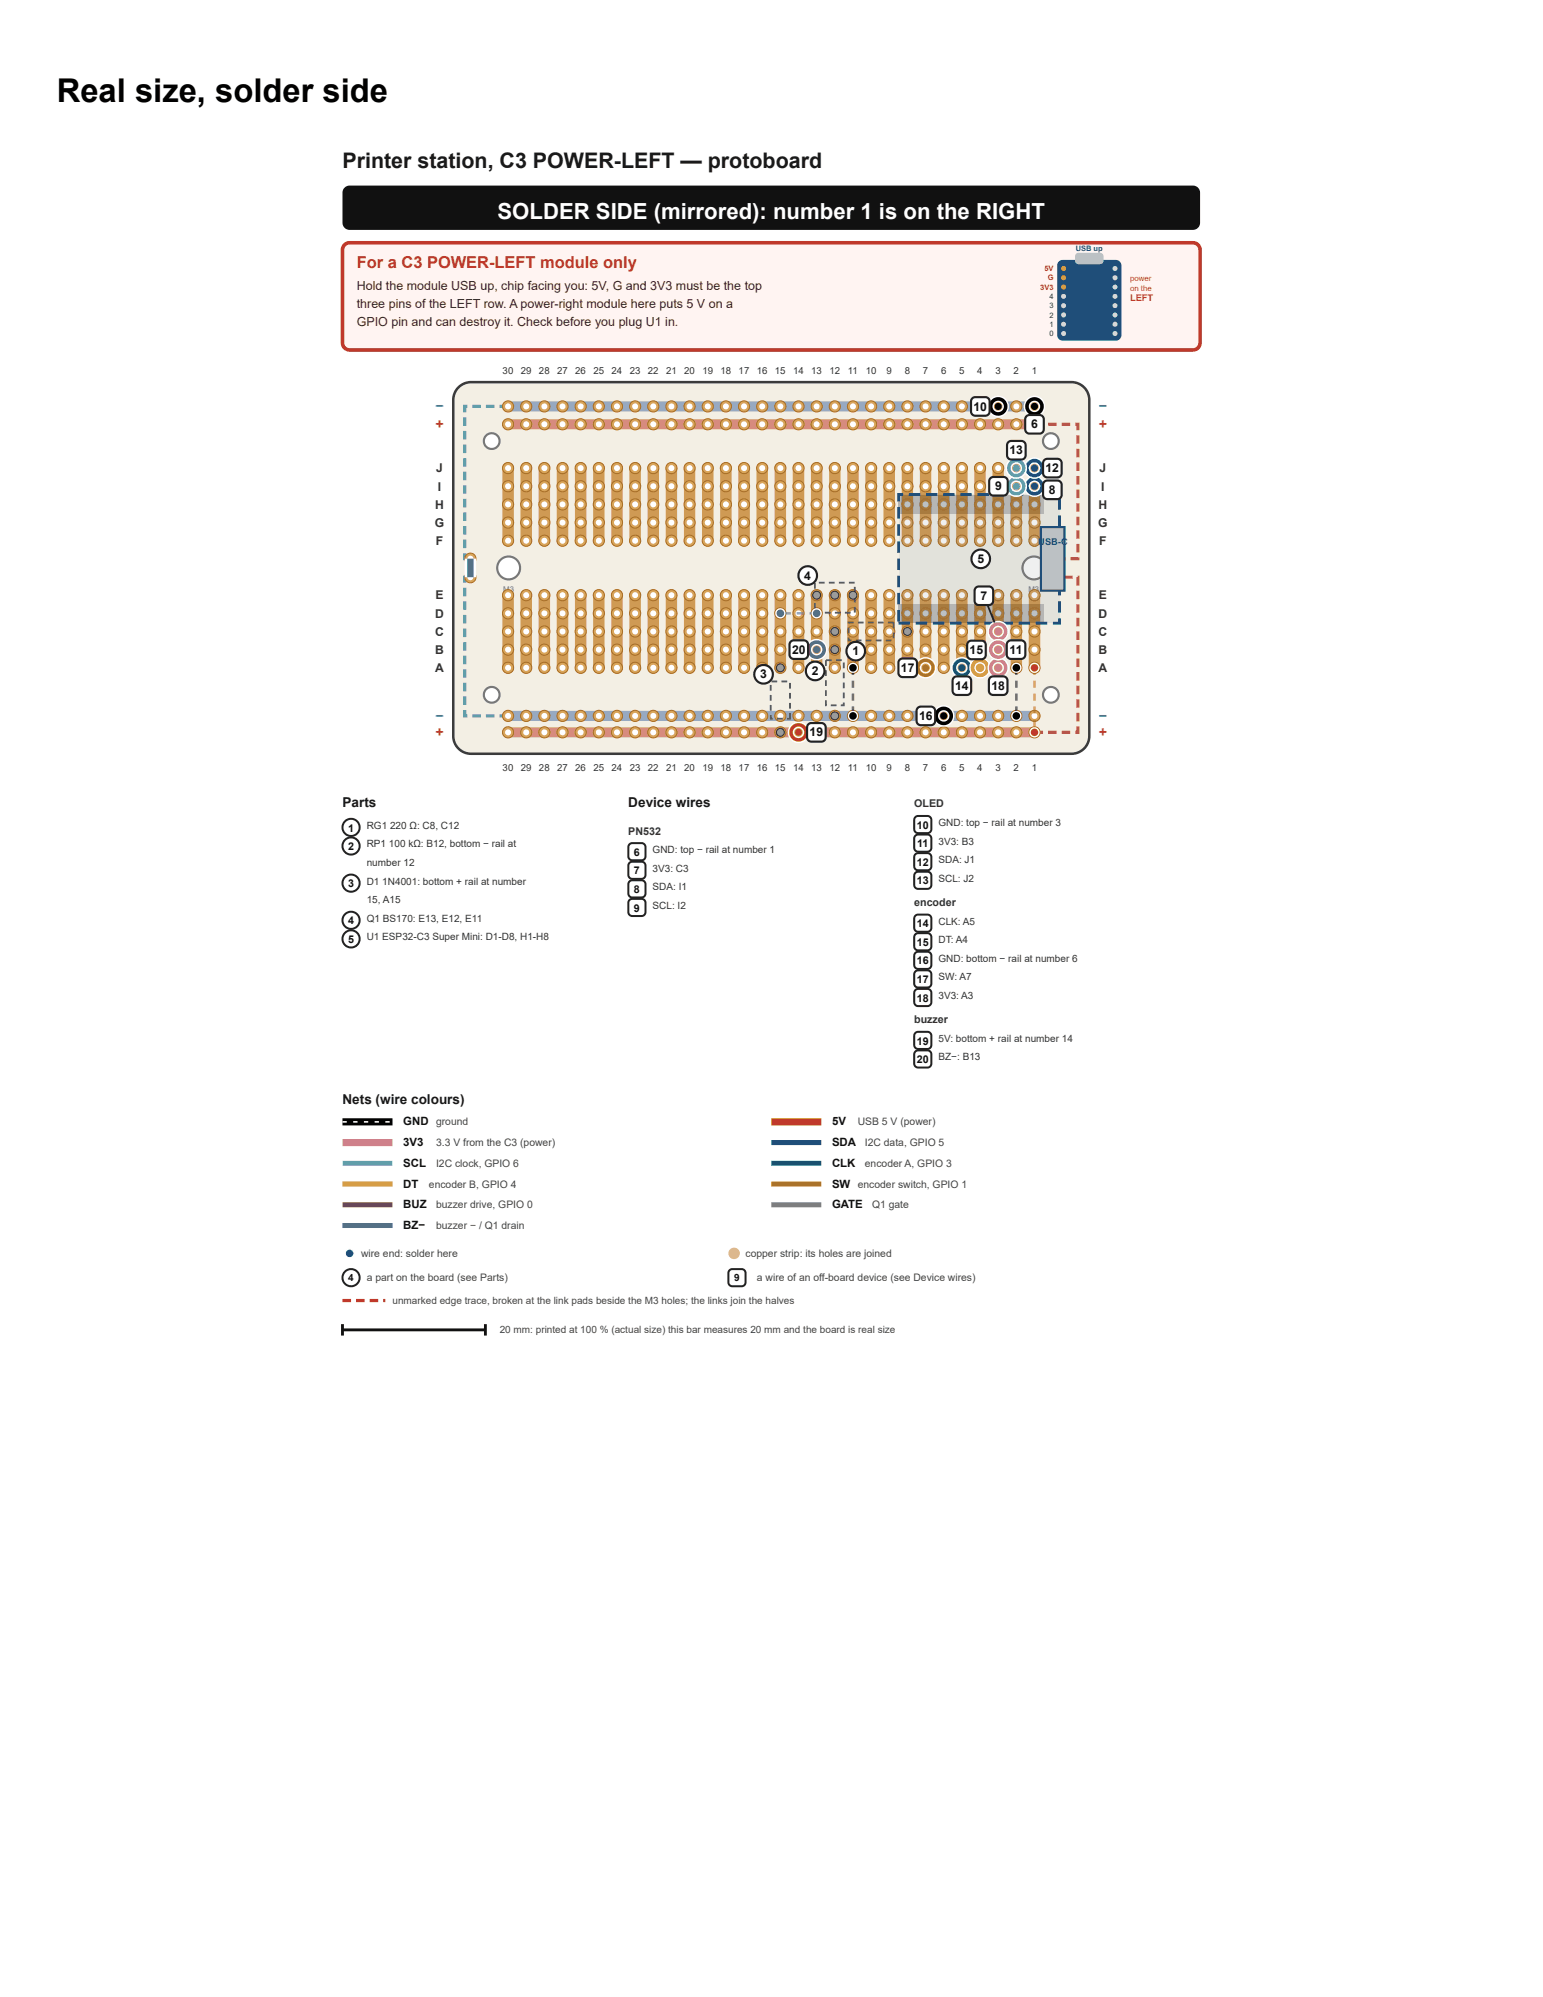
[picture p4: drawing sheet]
<svg xmlns="http://www.w3.org/2000/svg" width="216mm" height="279mm" viewBox="0 0 216 279" stroke-linecap="round" stroke-linejoin="round" font-family="sans-serif">
<defs><g id="words">
<text font-size="4.6" x="7.9" y="14.3">Real size, solder side</text>
<text font-size="3.1" fill="#fff" x="69.6" y="30.7">SOLDER SIDE (mirrored): number 1 is on the RIGHT</text>
<text font-size="3" fill="#1a1a1a" x="47.9" y="23.5">Printer station, C3 POWER-LEFT — protoboard</text>
<text font-size="2.3" fill="#c0392b" x="49.9" y="37.6">For a C3 POWER-LEFT module only</text>
<g font-size="2" fill="#4a6fa5">
<text x="60.9" y="57.5">−</text>
<text x="153.7" y="57.5">−</text>
<text x="60.9" y="100.8">−</text>
<text x="153.7" y="100.8">−</text>
</g>
<g font-size="2" fill="#c0392b">
<text x="60.9" y="60">+</text>
<text x="153.7" y="60">+</text>
<text x="60.9" y="103.1">+</text>
<text x="153.7" y="103.1">+</text>
</g>
<g font-size="1.9" fill="#1a1a1a">
<text x="47.9" y="113">Parts</text>
<text x="87.9" y="113">Device wires</text>
<text x="47.9" y="154.5">Nets (wire colours)</text>
</g>
<g font-size="1.7" fill="#5a1a12">
<text x="49.9" y="40.6">Hold the module USB up, chip facing you: 5V, G and 3V3 must be the top</text>
<text x="49.9" y="43.1">three pins of the LEFT row. A power-right module here puts 5 V on a</text>
<text x="49.9" y="45.6">GPIO pin and can destroy it. Check before you plug U1 in.</text>
</g>
<g font-size="1.7" fill="#111">
<text x="136.2" y="57.4">10</text>
<text x="144.3" y="59.9">6</text>
<text x="141.3" y="63.6">13</text>
<text x="139.2" y="68.6">9</text>
<text x="146.3" y="66.1">12</text>
<text x="146.8" y="69.1">8</text>
<text x="112.5" y="81.1">4</text>
<text x="136.8" y="78.8">5</text>
<text x="137.2" y="83.9">7</text>
<text x="106.4" y="94.9">3</text>
<text x="110.8" y="91.5">20</text>
<text x="113.6" y="94.4">2</text>
<text x="119.3" y="91.7">1</text>
<text x="126.1" y="94">17</text>
<text x="135.7" y="91.5">1</text>
<text x="136.6" y="91.5">5</text>
<text x="141.3" y="91.5">11</text>
<text x="128.6" y="100.7">16</text>
<text x="133.6" y="96.5">14</text>
<text x="138.7" y="96.5">18</text>
<text x="113.3" y="103">19</text>
</g>
<g font-size="1.7" fill="#333">
<text x="60.9" y="71.2">H</text>
<text x="61" y="66.1">J</text>
<text x="61.3" y="68.6">I</text>
<text x="153.7" y="71.2">H</text>
<text x="153.8" y="66.1">J</text>
<text x="154.1" y="68.6">I</text>
<text x="60.9" y="73.7">G</text>
<text x="61" y="76.3">F</text>
<text x="153.7" y="73.7">G</text>
<text x="153.8" y="76.3">F</text>
<text x="60.9" y="83.9">E</text>
<text x="153.7" y="83.9">E</text>
<text x="60.9" y="86.4">D</text>
<text x="60.9" y="89">C</text>
<text x="153.7" y="86.4">D</text>
<text x="153.7" y="89">C</text>
<text x="60.9" y="91.5">B</text>
<text x="60.9" y="94">A</text>
<text x="153.7" y="91.5">B</text>
<text x="153.7" y="94">A</text>
</g>
<g font-size="1.6" fill="#111">
<text x="56.4" y="157.5">GND</text>
<text x="56.4" y="160.4">3V3</text>
<text x="116.4" y="157.5">5V</text>
<text x="116.4" y="160.4">SDA</text>
<text x="56.4" y="163.3">SCL</text>
<text x="56.4" y="166.2">DT</text>
<text x="116.4" y="163.3">CLK</text>
<text x="116.4" y="166.2">SW</text>
<text x="56.4" y="169.1">BUZ</text>
<text x="56.4" y="172">BZ−</text>
<text x="116.4" y="169.1">GATE</text>
</g>
<g font-size="1.5" fill="#333">
<text x="127.9" y="113">OLED</text>
<text x="87.9" y="116.8">PN532</text>
<text x="127.9" y="126.8">encoder</text>
<text x="127.9" y="143.2">buzzer</text>
</g>
<g font-size="1.5" fill="#111">
<text x="48.7" y="116.3">1</text>
<text x="48.7" y="118.9">2</text>
<text x="88.7" y="119.7">6</text>
<text x="128.3" y="115.9">10</text>
<text x="128.3" y="118.5">11</text>
<text x="48.7" y="124.1">3</text>
<text x="88.7" y="122.3">7</text>
<text x="88.7" y="124.9">8</text>
<text x="128.3" y="121.1">12</text>
<text x="128.3" y="123.7">13</text>
<text x="48.7" y="129.3">4</text>
<text x="48.7" y="131.9">5</text>
<text x="88.7" y="127.5">9</text>
<text x="128.3" y="129.7">14</text>
<text x="128.3" y="132.3">15</text>
<text x="128.3" y="134.9">16</text>
<text x="128.3" y="137.5">17</text>
<text x="128.3" y="140.1">18</text>
<text x="128.3" y="146.1">19</text>
<text x="128.3" y="148.7">20</text>
</g>
<g font-size="1.4" fill="#333">
<text x="51.3" y="116">RG1</text>
<text x="51.3" y="118.6">RP1</text>
<text x="54.4" y="118.6">100 kΩ: B12, bottom − rail at</text>
<text x="54.6" y="116">220 Ω: C8, C12</text>
<text x="91.3" y="119.4">GND: top − rail at number 1</text>
<text x="131.3" y="115.6">GND: top − rail at number 3</text>
<text x="131.3" y="118.2">3V3: B3</text>
<text x="51.3" y="121.2">number 12</text>
<text x="51.3" y="123.8">D1</text>
<text x="53.5" y="123.8">1N4001: bottom + rail at number</text>
<text x="91.3" y="122">3V3: C3</text>
<text x="91.3" y="124.6">SDA: I1</text>
<text x="131.3" y="120.8">SDA: J1</text>
<text x="131.3" y="123.4">SCL: J2</text>
<text x="51.3" y="126.4">15, A15</text>
<text x="51.3" y="129">Q1 BS170: E13, E12, E11</text>
<text x="51.3" y="131.6">U1 ESP32-C3 Super Mini: D1-D8, H1-H8</text>
<text x="91.3" y="127.2">SCL: I2</text>
<text x="131.3" y="129.4">CLK: A5</text>
<text x="131.3" y="132">DT: A4</text>
<text x="131.3" y="134.6">GND: bottom − rail at number 6</text>
<text x="131.3" y="137.2">SW: A7</text>
<text x="131.3" y="139.8">3V3: A3</text>
<text x="131.3" y="145.8">5V: bottom + rail at number 14</text>
<text x="131.3" y="148.4">BZ−: B13</text>
</g>
<g font-size="1.4" fill="#444">
<text x="61" y="157.5">ground</text>
<text x="61" y="160.4">3.3 V from the C3 (power)</text>
<text x="120" y="157.5">USB 5 V (power)</text>
<text x="121" y="160.4">I2C data, GPIO 5</text>
<text x="60" y="166.2">encoder B, GPIO 4</text>
<text x="61" y="163.3">I2C clock, GPIO 6</text>
<text x="120" y="166.2">encoder switch, GPIO 1</text>
<text x="121" y="163.3">encoder A, GPIO 3</text>
<text x="61" y="169.1">buzzer drive, GPIO 0</text>
<text x="61" y="172">buzzer − / Q1 drain</text>
<text x="122" y="169.1">Q1 gate</text>
<text x="50.5" y="175.9">wire end: solder here</text>
<text x="51.3" y="179.3">a part on the board (see Parts)</text>
<text x="104.3" y="175.9">copper strip: its holes are joined</text>
<text x="105.9" y="179.3">a wire of an off-board device (see Device wires)</text>
<text x="54.9" y="182.5">unmarked edge trace, broken at the link pads beside the M3 holes; the links join the halves</text>
<text x="69.9" y="186.6">20 mm: printed at 100 % (actual size) this bar measures 20 mm and the board is real size</text>
</g>
<g font-size="1.4" fill="#111">
<text x="48.7" y="179.2">4</text>
<text x="102.7" y="179.2">9</text>
</g>
<text font-size="1.3" fill="#c0392b" x="158.1" y="42.1">LEFT</text>
<g font-size="1.3" fill="#333">
<text x="70.3" y="52.3">30</text>
<text x="72.9" y="52.3">29</text>
<text x="75.4" y="52.3">28</text>
<text x="78" y="52.3">27</text>
<text x="80.5" y="52.3">26</text>
<text x="83" y="52.3">25</text>
<text x="85.6" y="52.3">24</text>
<text x="88.1" y="52.3">23</text>
<text x="90.7" y="52.3">22</text>
<text x="93.2" y="52.3">21</text>
<text x="95.7" y="52.3">20</text>
<text x="98.3" y="52.3">19</text>
<text x="100.8" y="52.3">18</text>
<text x="103.4" y="52.3">17</text>
<text x="105.9" y="52.3">16</text>
<text x="108.4" y="52.3">15</text>
<text x="111" y="52.3">14</text>
<text x="113.5" y="52.3">13</text>
<text x="116.1" y="52.3">12</text>
<text x="118.6" y="52.3">11</text>
<text x="121.1" y="52.3">10</text>
<text x="124" y="52.3">9</text>
<text x="126.6" y="52.3">8</text>
<text x="129.1" y="52.3">7</text>
<text x="131.7" y="52.3">6</text>
<text x="134.2" y="52.3">5</text>
<text x="136.7" y="52.3">4</text>
<text x="139.3" y="52.3">3</text>
<text x="141.8" y="52.3">2</text>
<text x="144.4" y="52.3">1</text>
<text x="70.3" y="107.9">30</text>
<text x="72.9" y="107.9">29</text>
<text x="75.4" y="107.9">28</text>
<text x="78" y="107.9">27</text>
<text x="80.5" y="107.9">26</text>
<text x="83" y="107.9">25</text>
<text x="85.6" y="107.9">24</text>
<text x="88.1" y="107.9">23</text>
<text x="90.7" y="107.9">22</text>
<text x="93.2" y="107.9">21</text>
<text x="95.7" y="107.9">20</text>
<text x="98.3" y="107.9">19</text>
<text x="100.8" y="107.9">18</text>
<text x="103.4" y="107.9">17</text>
<text x="105.9" y="107.9">16</text>
<text x="108.4" y="107.9">15</text>
<text x="111" y="107.9">14</text>
<text x="113.5" y="107.9">13</text>
<text x="116.1" y="107.9">12</text>
<text x="118.6" y="107.9">11</text>
<text x="121.1" y="107.9">10</text>
<text x="124" y="107.9">9</text>
<text x="126.6" y="107.9">8</text>
<text x="129.1" y="107.9">7</text>
<text x="131.7" y="107.9">6</text>
<text x="134.2" y="107.9">5</text>
<text x="136.7" y="107.9">4</text>
<text x="139.3" y="107.9">3</text>
<text x="141.8" y="107.9">2</text>
<text x="144.4" y="107.9">1</text>
</g>
<text font-size="1.3" fill="#1f4e79" x="145.3" y="76.3">USB-C</text>
<g font-size="1.1" fill="#c0392b">
<text x="158.1" y="39.3">power</text>
<text x="158.1" y="40.7">on the</text>
</g>
<g font-size="1.1" fill="#777">
<text x="70.4" y="82.9">M3</text>
<text x="143.9" y="82.9">M3</text>
</g>
<text font-size="1" fill="#1f4e79" x="150.5" y="35.1">USB up</text>
<g font-size="1" fill="#c0392b">
<text x="145.5" y="40.5">3V3</text>
<text x="146.1" y="37.9">5V</text>
<text x="146.6" y="39.2">G</text>
</g>
<g font-size="1" fill="#333">
<text x="146.8" y="41.8">4</text>
<text x="146.8" y="43.1">3</text>
<text x="146.8" y="44.4">2</text>
<text x="146.8" y="45.7">1</text>
<text x="146.8" y="47">0</text>
</g>
</g></defs>
<path d="M48.2 26.3l.3-.3h.4h118a1 1 0 0 1 1 1v4.2a1 1 0 0 1-1 1h-118a1 1 0 0 1-1-1v-4.2l.1-.4z" fill="#111"/>
<path d="M48.2 34.3l.3-.3h.4h118a1 1 0 0 1 1 1v13a1 1 0 0 1-1 1h-118a1 1 0 0 1-1-1v-13l.1-.4z" fill="#fff4f2"/>
<path d="M48.2 34.3l.3-.3h.4h118a1 1 0 0 1 1 1v13a1 1 0 0 1-1 1h-118a1 1 0 0 1-1-1v-13l.1-.4z" fill="none" stroke="#c0392b" stroke-width=".5"/>
<path d="M148.2 36.6l.5-.2h7.4a.8 .8 0 0 1 .8 .8v9.7a.8 .8 0 0 1-.8 .8h-7.4a.8 .8 0 0 1-.8-.8v-9.7z" fill="#1f4e79"/>
<path d="M150.6 35.5l.3-.1h3a.5 .5 0 0 1 .5 .5v.6a.5 .5 0 0 1-.5 .5h-3a.5 .5 0 0 1-.5-.5v-.7z" fill="#bdc3c7"/>
<circle cx="148.8" cy="37.6" r=".35" fill="#f1c40f"/>
<circle cx="156" cy="37.6" r=".35" fill="#d9d9d9"/>
<circle cx="148.8" cy="38.9" r=".35" fill="#f1c40f"/>
<circle cx="156" cy="38.9" r=".35" fill="#d9d9d9"/>
<circle cx="148.8" cy="40.2" r=".35" fill="#f1c40f"/>
<g fill="#d9d9d9">
<circle cx="156" cy="40.2" r=".35"/>
<circle cx="148.8" cy="41.5" r=".35"/>
<circle cx="156" cy="41.5" r=".35"/>
<circle cx="148.8" cy="42.8" r=".35"/>
<circle cx="156" cy="42.8" r=".35"/>
<circle cx="148.8" cy="44.1" r=".35"/>
<circle cx="156" cy="44.1" r=".35"/>
<circle cx="148.8" cy="45.4" r=".35"/>
<circle cx="156" cy="45.4" r=".35"/>
<circle cx="148.8" cy="46.7" r=".35"/>
<circle cx="156" cy="46.7" r=".35"/>
</g>
<path d="M64.2 54.2l.8-.5 .9-.2h84a2.5 2.5 0 0 1 2.5 2.5v47a2.5 2.5 0 0 1-2.5 2.5h-84a2.5 2.5 0 0 1-2.5-2.5v-47l.2-1z" fill="#f3efe4"/>
<path d="M64.2 54.2l.8-.5 .9-.2h84a2.5 2.5 0 0 1 2.5 2.5v47a2.5 2.5 0 0 1-2.5 2.5h-84a2.5 2.5 0 0 1-2.5-2.5v-47l.2-1z" fill="none" stroke="#3b3b3b" stroke-width=".35"/>
<g fill="#c98b3a">
<path d="M144.2 64.9a.8 .8 0 0 1 .9-.1 .8 .8 0 0 1 .4 .7v10.2a.8 .8 0 0 1-.8 .8 .8 .8 0 0 1-.8-.8v-10.2z"/>
<path d="M144.2 82.7a.8 .8 0 0 1 .9-.2 .8 .8 0 0 1 .4 .8v10.1a.8 .8 0 0 1-.8 .8 .8 .8 0 0 1-.8-.8v-10.1z"/>
<path d="M141.6 64.9a.8 .8 0 0 1 .9-.1 .8 .8 0 0 1 .5 .7v10.2a.8 .8 0 0 1-.8 .8 .8 .8 0 0 1-.8-.8v-10.2z"/>
<path d="M141.6 82.7a.8 .8 0 0 1 .9-.2 .8 .8 0 0 1 .5 .8v10.1a.8 .8 0 0 1-.8 .8 .8 .8 0 0 1-.8-.8v-10.1z"/>
<path d="M139.1 64.9a.8 .8 0 0 1 .9-.1 .8 .8 0 0 1 .5 .7v10.2a.8 .8 0 0 1-.8 .8 .8 .8 0 0 1-.8-.8v-10.2z"/>
<path d="M139.1 82.7a.8 .8 0 0 1 .9-.2 .8 .8 0 0 1 .5 .8v10.1a.8 .8 0 0 1-.8 .8 .8 .8 0 0 1-.8-.8v-10.1z"/>
<path d="M136.6 64.9a.8 .8 0 0 1 .8-.1 .8 .8 0 0 1 .5 .7v10.2a.8 .8 0 0 1-.8 .8 .8 .8 0 0 1-.8-.8v-10.2z"/>
<path d="M136.6 82.7a.8 .8 0 0 1 .8-.2 .8 .8 0 0 1 .5 .8v10.1a.8 .8 0 0 1-.8 .8 .8 .8 0 0 1-.8-.8v-10.1z"/>
<path d="M134 64.9a.8 .8 0 0 1 .9-.1 .8 .8 0 0 1 .5 .7v10.2a.8 .8 0 0 1-.8 .8 .8 .8 0 0 1-.8-.8v-10.2z"/>
<path d="M134 82.7a.8 .8 0 0 1 .9-.2 .8 .8 0 0 1 .5 .8v10.1a.8 .8 0 0 1-.8 .8 .8 .8 0 0 1-.8-.8v-10.1z"/>
<path d="M131.5 64.9a.8 .8 0 0 1 .9-.1 .8 .8 0 0 1 .4 .7v10.2a.8 .8 0 0 1-.8 .8 .8 .8 0 0 1-.8-.8v-10.2z"/>
<path d="M131.5 82.7a.8 .8 0 0 1 .9-.2 .8 .8 0 0 1 .4 .8v10.1a.8 .8 0 0 1-.8 .8 .8 .8 0 0 1-.8-.8v-10.1z"/>
<path d="M128.9 64.9a.8 .8 0 0 1 .9-.1 .8 .8 0 0 1 .5 .7v10.2a.8 .8 0 0 1-.8 .8 .8 .8 0 0 1-.8-.8v-10.2z"/>
<path d="M128.9 82.7a.8 .8 0 0 1 .9-.2 .8 .8 0 0 1 .5 .8v10.1a.8 .8 0 0 1-.8 .8 .8 .8 0 0 1-.8-.8v-10.1z"/>
<path d="M126.4 64.9a.8 .8 0 0 1 .9-.1 .8 .8 0 0 1 .5 .7v10.2a.8 .8 0 0 1-.8 .8 .8 .8 0 0 1-.8-.8v-10.2z"/>
<path d="M126.4 82.7a.8 .8 0 0 1 .9-.2 .8 .8 0 0 1 .5 .8v10.1a.8 .8 0 0 1-.8 .8 .8 .8 0 0 1-.8-.8v-10.1z"/>
<path d="M123.9 64.9a.8 .8 0 0 1 .8-.1 .8 .8 0 0 1 .5 .7v10.2a.8 .8 0 0 1-.8 .8 .8 .8 0 0 1-.8-.8v-10.2z"/>
<path d="M123.9 82.7a.8 .8 0 0 1 .8-.2 .8 .8 0 0 1 .5 .8v10.1a.8 .8 0 0 1-.8 .8 .8 .8 0 0 1-.8-.8v-10.1z"/>
<path d="M121.3 64.9a.8 .8 0 0 1 .9-.1 .8 .8 0 0 1 .5 .7v10.2a.8 .8 0 0 1-.8 .8 .8 .8 0 0 1-.8-.8v-10.2z"/>
<path d="M121.3 82.7a.8 .8 0 0 1 .9-.2 .8 .8 0 0 1 .5 .8v10.1a.8 .8 0 0 1-.8 .8 .8 .8 0 0 1-.8-.8v-10.1z"/>
<path d="M118.8 64.9a.8 .8 0 0 1 .9-.1 .8 .8 0 0 1 .4 .7v10.2a.8 .8 0 0 1-.8 .8 .8 .8 0 0 1-.8-.8v-10.2z"/>
<path d="M118.8 82.7a.8 .8 0 0 1 .9-.2 .8 .8 0 0 1 .4 .8v10.1a.8 .8 0 0 1-.8 .8 .8 .8 0 0 1-.8-.8v-10.1z"/>
<path d="M116.2 64.9a.8 .8 0 0 1 .9-.1 .8 .8 0 0 1 .5 .7v10.2a.8 .8 0 0 1-.8 .8 .8 .8 0 0 1-.8-.8v-10.2z"/>
<path d="M116.2 82.7a.8 .8 0 0 1 .9-.2 .8 .8 0 0 1 .5 .8v10.1a.8 .8 0 0 1-.8 .8 .8 .8 0 0 1-.8-.8v-10.1z"/>
<path d="M113.7 64.9a.8 .8 0 0 1 .9-.1 .8 .8 0 0 1 .5 .7v10.2a.8 .8 0 0 1-.8 .8 .8 .8 0 0 1-.8-.8v-10.2z"/>
<path d="M113.7 82.7a.8 .8 0 0 1 .9-.2 .8 .8 0 0 1 .5 .8v10.1a.8 .8 0 0 1-.8 .8 .8 .8 0 0 1-.8-.8v-10.1z"/>
<path d="M111.2 64.9a.8 .8 0 0 1 .8-.1 .8 .8 0 0 1 .5 .7v10.2a.8 .8 0 0 1-.8 .8 .8 .8 0 0 1-.8-.8v-10.2z"/>
<path d="M111.2 82.7a.8 .8 0 0 1 .8-.2 .8 .8 0 0 1 .5 .8v10.1a.8 .8 0 0 1-.8 .8 .8 .8 0 0 1-.8-.8v-10.1z"/>
<path d="M108.6 64.9a.8 .8 0 0 1 .9-.1 .8 .8 0 0 1 .5 .7v10.2a.8 .8 0 0 1-.8 .8 .8 .8 0 0 1-.8-.8v-10.2z"/>
<path d="M108.6 82.7a.8 .8 0 0 1 .9-.2 .8 .8 0 0 1 .5 .8v10.1a.8 .8 0 0 1-.8 .8 .8 .8 0 0 1-.8-.8v-10.1z"/>
<path d="M106.1 64.9a.8 .8 0 0 1 .9-.1 .8 .8 0 0 1 .4 .7v10.2a.8 .8 0 0 1-.8 .8 .8 .8 0 0 1-.8-.8v-10.2z"/>
<path d="M106.1 82.7a.8 .8 0 0 1 .9-.2 .8 .8 0 0 1 .4 .8v10.1a.8 .8 0 0 1-.8 .8 .8 .8 0 0 1-.8-.8v-10.1z"/>
<path d="M103.5 64.9a.8 .8 0 0 1 .9-.1 .8 .8 0 0 1 .5 .7v10.2a.8 .8 0 0 1-.8 .8 .8 .8 0 0 1-.8-.8v-10.2z"/>
<path d="M103.5 82.7a.8 .8 0 0 1 .9-.2 .8 .8 0 0 1 .5 .8v10.1a.8 .8 0 0 1-.8 .8 .8 .8 0 0 1-.8-.8v-10.1z"/>
<path d="M101 64.9a.8 .8 0 0 1 .9-.1 .8 .8 0 0 1 .5 .7v10.2a.8 .8 0 0 1-.8 .8 .8 .8 0 0 1-.8-.8v-10.2z"/>
<path d="M101 82.7a.8 .8 0 0 1 .9-.2 .8 .8 0 0 1 .5 .8v10.1a.8 .8 0 0 1-.8 .8 .8 .8 0 0 1-.8-.8v-10.1z"/>
<path d="M98.5 64.9a.8 .8 0 0 1 .8-.1 .8 .8 0 0 1 .5 .7v10.2a.8 .8 0 0 1-.8 .8 .8 .8 0 0 1-.8-.8v-10.2z"/>
<path d="M98.5 82.7a.8 .8 0 0 1 .8-.2 .8 .8 0 0 1 .5 .8v10.1a.8 .8 0 0 1-.8 .8 .8 .8 0 0 1-.8-.8v-10.1z"/>
<path d="M95.9 64.9a.8 .8 0 0 1 .9-.1 .8 .8 0 0 1 .5 .7v10.2a.8 .8 0 0 1-.8 .8 .8 .8 0 0 1-.8-.8v-10.2z"/>
<path d="M95.9 82.7a.8 .8 0 0 1 .9-.2 .8 .8 0 0 1 .5 .8v10.1a.8 .8 0 0 1-.8 .8 .8 .8 0 0 1-.8-.8v-10.1z"/>
<path d="M93.4 64.9a.8 .8 0 0 1 .9-.1 .8 .8 0 0 1 .4 .7v10.2a.8 .8 0 0 1-.8 .8 .8 .8 0 0 1-.8-.8v-10.2z"/>
<path d="M93.4 82.7a.8 .8 0 0 1 .9-.2 .8 .8 0 0 1 .4 .8v10.1a.8 .8 0 0 1-.8 .8 .8 .8 0 0 1-.8-.8v-10.1z"/>
<path d="M90.8 64.9a.8 .8 0 0 1 .9-.1 .8 .8 0 0 1 .5 .7v10.2a.8 .8 0 0 1-.8 .8 .8 .8 0 0 1-.8-.8v-10.2z"/>
<path d="M90.8 82.7a.8 .8 0 0 1 .9-.2 .8 .8 0 0 1 .5 .8v10.1a.8 .8 0 0 1-.8 .8 .8 .8 0 0 1-.8-.8v-10.1z"/>
<path d="M88.3 64.9a.8 .8 0 0 1 .9-.1 .8 .8 0 0 1 .5 .7v10.2a.8 .8 0 0 1-.8 .8 .8 .8 0 0 1-.8-.8v-10.2z"/>
<path d="M88.3 82.7a.8 .8 0 0 1 .9-.2 .8 .8 0 0 1 .5 .8v10.1a.8 .8 0 0 1-.8 .8 .8 .8 0 0 1-.8-.8v-10.1z"/>
<path d="M85.8 64.9a.8 .8 0 0 1 .8-.1 .8 .8 0 0 1 .5 .7v10.2a.8 .8 0 0 1-.8 .8 .8 .8 0 0 1-.8-.8v-10.2z"/>
<path d="M85.8 82.7a.8 .8 0 0 1 .8-.2 .8 .8 0 0 1 .5 .8v10.1a.8 .8 0 0 1-.8 .8 .8 .8 0 0 1-.8-.8v-10.1z"/>
<path d="M83.2 64.9a.8 .8 0 0 1 .9-.1 .8 .8 0 0 1 .5 .7v10.2a.8 .8 0 0 1-.8 .8 .8 .8 0 0 1-.8-.8v-10.2z"/>
<path d="M83.2 82.7a.8 .8 0 0 1 .9-.2 .8 .8 0 0 1 .5 .8v10.1a.8 .8 0 0 1-.8 .8 .8 .8 0 0 1-.8-.8v-10.1z"/>
<path d="M80.7 64.9a.8 .8 0 0 1 .9-.1 .8 .8 0 0 1 .4 .7v10.2a.8 .8 0 0 1-.8 .8 .8 .8 0 0 1-.8-.8v-10.2z"/>
<path d="M80.7 82.7a.8 .8 0 0 1 .9-.2 .8 .8 0 0 1 .4 .8v10.1a.8 .8 0 0 1-.8 .8 .8 .8 0 0 1-.8-.8v-10.1z"/>
<path d="M78.1 64.9a.8 .8 0 0 1 .9-.1 .8 .8 0 0 1 .5 .7v10.2a.8 .8 0 0 1-.8 .8 .8 .8 0 0 1-.8-.8v-10.2z"/>
<path d="M78.1 82.7a.8 .8 0 0 1 .9-.2 .8 .8 0 0 1 .5 .8v10.1a.8 .8 0 0 1-.8 .8 .8 .8 0 0 1-.8-.8v-10.1z"/>
<path d="M75.6 64.9a.8 .8 0 0 1 .9-.1 .8 .8 0 0 1 .5 .7v10.2a.8 .8 0 0 1-.8 .8 .8 .8 0 0 1-.8-.8v-10.2z"/>
<path d="M75.6 82.7a.8 .8 0 0 1 .9-.2 .8 .8 0 0 1 .5 .8v10.1a.8 .8 0 0 1-.8 .8 .8 .8 0 0 1-.8-.8v-10.1z"/>
<path d="M73.1 64.9a.8 .8 0 0 1 .8-.1 .8 .8 0 0 1 .5 .7v10.2a.8 .8 0 0 1-.8 .8 .8 .8 0 0 1-.8-.8v-10.2z"/>
<path d="M73.1 82.7a.8 .8 0 0 1 .8-.2 .8 .8 0 0 1 .5 .8v10.1a.8 .8 0 0 1-.8 .8 .8 .8 0 0 1-.8-.8v-10.1z"/>
<path d="M70.5 64.9a.8 .8 0 0 1 .9-.1 .8 .8 0 0 1 .5 .7v10.2a.8 .8 0 0 1-.8 .8 .8 .8 0 0 1-.8-.8v-10.2z"/>
<path d="M70.5 82.7a.8 .8 0 0 1 .9-.2 .8 .8 0 0 1 .5 .8v10.1a.8 .8 0 0 1-.8 .8 .8 .8 0 0 1-.8-.8v-10.1z"/>
</g>
<path d="M70.5 56.4l.5-.2h73.8a.7 .7 0 0 1 .7 .7 .7 .7 0 0 1-.7 .7h-73.8a.7 .7 0 0 1-.7-.5 .7 .7 0 0 1 .2-.7z" fill="#4a6fa5"/>
<path d="M70.5 58.9l.5-.2h73.8a.7 .7 0 0 1 .7 .7 .7 .7 0 0 1-.7 .7h-73.8a.7 .7 0 0 1-.7-.5 .7 .7 0 0 1 .2-.7z" fill="#c0392b"/>
<path d="M70.5 99.7l.5-.2h73.8a.7 .7 0 0 1 .7 .7 .7 .7 0 0 1-.7 .7h-73.8a.7 .7 0 0 1-.7-.5 .7 .7 0 0 1 .2-.7z" fill="#4a6fa5"/>
<g fill="#c0392b">
<path d="M70.5 102l.5-.2h73.8a.7 .7 0 0 1 .7 .7 .7 .7 0 0 1-.7 .7h-73.8a.7 .7 0 0 1-.7-.5 .7 .7 0 0 1 .2-.7z"/>
<path d="M144.7 59.1h1.2v.5h-1.2zM146.6 59.1h1.2v.5h-1.2zM148.5 59.1h1.2v.5h-1.2zM150.4 59.1h.6v1.1h-.4v-.8h.2v.2h-.4zM150.6 60.9h.4v1.2h-.4zM150.6 62.8h.4v1.2h-.4zM150.6 64.7h.4v1.2h-.4zM150.6 66.6h.4v1.2h-.4zM150.6 68.5h.4v1.2h-.4zM150.6 70.4h.4v1.2h-.4zM150.6 72.3h.4v1.2h-.4zM150.6 74.2h.4v1.2h-.4zM150.6 76.1h.4v1.2h-.4zM149.8 77.9h1v.3h-.2v-.2h.4v.4h-1.2zM147.9 77.9h1.2v.5h-1.2z"/>
<path d="M144.7 102.2h1.2v.5h-1.2zM146.6 102.2h1.2v.5h-1.2zM148.5 102.2h1.2v.5h-1.2zM150.6 101.6h.4v1.1h-.6v-.5h.4v.3h-.2zM150.6 99.7h.4v1.2h-.4zM150.6 97.8h.4v1.2h-.4zM150.6 95.9h.4v1.2h-.4zM150.6 94h.4v1.2h-.4zM150.6 92.1h.4v1.2h-.4zM150.6 90.2h.4v1.2h-.4zM150.6 88.3h.4v1.2h-.4zM150.6 86.4h.4v1.2h-.4zM150.6 84.5h.4v1.2h-.4zM150.6 82.6h.4v1.2h-.4zM150.8 80.5h.2v1.4h-.4v-1.1h.2v.2zM148.9 80.5h1.2v.5h-1.2zM147.3 80.5h.9v.5h-.9z"/>
</g>
<g fill="#4a6fa5">
<path d="M69.9 56.6h1.2v.5h-1.2zM68 56.6h1.2v.5h-1.2zM66.1 56.6h1.2v.5h-1.2zM64.8 56.6h.6v.5h-.4v-.2h.2v.8h-.4zM64.8 58.4h.4v1.2h-.4zM64.8 60.3h.4v1.2h-.4zM64.8 62.2h.4v1.2h-.4zM64.8 64.1h.4v1.2h-.4zM64.8 66h.4v1.2h-.4zM64.8 67.9h.4v1.2h-.4zM64.8 69.8h.4v1.2h-.4zM64.8 71.7h.4v1.2h-.4zM64.8 73.6h.4v1.2h-.4zM64.8 75.5h.4v1.2h-.4zM64.8 77.4h.4v.8h-.2v-.3h.5v.5h-.7z"/>
<path d="M69.9 99.9h1.2v.5h-1.2zM68 99.9h1.2v.5h-1.2zM66.1 99.9h1.2v.5h-1.2zM64.8 99.3h.4v.9h-.2v-.3h.4v.5h-.6zM64.8 97.4h.4v1.2h-.4zM64.8 95.5h.4v1.2h-.4zM64.8 93.6h.4v1.2h-.4zM64.8 91.7h.4v1.2h-.4zM64.8 89.8h.4v1.2h-.4zM64.8 87.9h.4v1.2h-.4zM64.8 86h.4v1.2h-.4zM64.8 84.1h.4v1.2h-.4zM64.8 82.2h.4v1.2h-.4zM64.8 80.5h.7v.5h-.5v-.2h.2v.7h-.4z"/>
</g>
<circle cx="144.7" cy="79.5" r="1.6" fill="#fff"/>
<circle cx="144.7" cy="79.5" r="1.6" fill="none" stroke="#777" stroke-width=".3"/>
<circle cx="71.2" cy="79.5" r="1.6" fill="#fff"/>
<circle cx="71.2" cy="79.5" r="1.6" fill="none" stroke="#777" stroke-width=".3"/>
<circle cx="147" cy="61.7" r="1.1" fill="#fff"/>
<circle cx="147" cy="61.7" r="1.1" fill="none" stroke="#777" stroke-width=".3"/>
<circle cx="68.8" cy="61.7" r="1.1" fill="#fff"/>
<circle cx="68.8" cy="61.7" r="1.1" fill="none" stroke="#777" stroke-width=".3"/>
<circle cx="147" cy="97.2" r="1.1" fill="#fff"/>
<circle cx="147" cy="97.2" r="1.1" fill="none" stroke="#777" stroke-width=".3"/>
<circle cx="68.8" cy="97.2" r="1.1" fill="#fff"/>
<circle cx="68.8" cy="97.2" r="1.1" fill="none" stroke="#777" stroke-width=".3"/>
<circle cx="144.7" cy="65.5" r=".78" fill="#d9a55a"/>
<circle cx="144.7" cy="65.5" r=".78" fill="none" stroke="#a66d24" stroke-width=".14"/>
<circle cx="144.7" cy="65.5" r=".42" fill="#fff"/>
<circle cx="144.7" cy="68" r=".78" fill="#d9a55a"/>
<circle cx="144.7" cy="68" r=".78" fill="none" stroke="#a66d24" stroke-width=".14"/>
<circle cx="144.7" cy="68" r=".42" fill="#fff"/>
<circle cx="144.7" cy="70.6" r=".78" fill="#d9a55a"/>
<circle cx="144.7" cy="70.6" r=".78" fill="none" stroke="#a66d24" stroke-width=".14"/>
<circle cx="144.7" cy="70.6" r=".42" fill="#fff"/>
<circle cx="144.7" cy="73.1" r=".78" fill="#d9a55a"/>
<circle cx="144.7" cy="73.1" r=".78" fill="none" stroke="#a66d24" stroke-width=".14"/>
<circle cx="144.7" cy="73.1" r=".42" fill="#fff"/>
<circle cx="144.7" cy="75.7" r=".78" fill="#d9a55a"/>
<circle cx="144.7" cy="75.7" r=".78" fill="none" stroke="#a66d24" stroke-width=".14"/>
<circle cx="144.7" cy="75.7" r=".42" fill="#fff"/>
<circle cx="144.7" cy="83.3" r=".78" fill="#d9a55a"/>
<circle cx="144.7" cy="83.3" r=".78" fill="none" stroke="#a66d24" stroke-width=".14"/>
<circle cx="144.7" cy="83.3" r=".42" fill="#fff"/>
<circle cx="144.7" cy="85.8" r=".78" fill="#d9a55a"/>
<circle cx="144.7" cy="85.8" r=".78" fill="none" stroke="#a66d24" stroke-width=".14"/>
<circle cx="144.7" cy="85.8" r=".42" fill="#fff"/>
<circle cx="144.7" cy="88.4" r=".78" fill="#d9a55a"/>
<circle cx="144.7" cy="88.4" r=".78" fill="none" stroke="#a66d24" stroke-width=".14"/>
<circle cx="144.7" cy="88.4" r=".42" fill="#fff"/>
<circle cx="144.7" cy="90.9" r=".78" fill="#d9a55a"/>
<circle cx="144.7" cy="90.9" r=".78" fill="none" stroke="#a66d24" stroke-width=".14"/>
<circle cx="144.7" cy="90.9" r=".42" fill="#fff"/>
<circle cx="144.7" cy="93.4" r=".78" fill="#d9a55a"/>
<circle cx="144.7" cy="93.4" r=".78" fill="none" stroke="#a66d24" stroke-width=".14"/>
<circle cx="144.7" cy="93.4" r=".42" fill="#fff"/>
<circle cx="144.7" cy="56.9" r=".78" fill="#d9a55a"/>
<circle cx="144.7" cy="56.9" r=".78" fill="none" stroke="#a66d24" stroke-width=".14"/>
<circle cx="144.7" cy="56.9" r=".42" fill="#fff"/>
<circle cx="144.7" cy="59.4" r=".78" fill="#d9a55a"/>
<circle cx="144.7" cy="59.4" r=".78" fill="none" stroke="#a66d24" stroke-width=".14"/>
<circle cx="144.7" cy="59.4" r=".42" fill="#fff"/>
<circle cx="144.7" cy="100.2" r=".78" fill="#d9a55a"/>
<circle cx="144.7" cy="100.2" r=".78" fill="none" stroke="#a66d24" stroke-width=".14"/>
<circle cx="144.7" cy="100.2" r=".42" fill="#fff"/>
<circle cx="144.7" cy="102.5" r=".78" fill="#d9a55a"/>
<circle cx="144.7" cy="102.5" r=".78" fill="none" stroke="#a66d24" stroke-width=".14"/>
<circle cx="144.7" cy="102.5" r=".42" fill="#fff"/>
<circle cx="142.2" cy="65.5" r=".78" fill="#d9a55a"/>
<circle cx="142.2" cy="65.5" r=".78" fill="none" stroke="#a66d24" stroke-width=".14"/>
<circle cx="142.2" cy="65.5" r=".42" fill="#fff"/>
<circle cx="142.2" cy="68" r=".78" fill="#d9a55a"/>
<circle cx="142.2" cy="68" r=".78" fill="none" stroke="#a66d24" stroke-width=".14"/>
<circle cx="142.2" cy="68" r=".42" fill="#fff"/>
<circle cx="142.2" cy="70.6" r=".78" fill="#d9a55a"/>
<circle cx="142.2" cy="70.6" r=".78" fill="none" stroke="#a66d24" stroke-width=".14"/>
<circle cx="142.2" cy="70.6" r=".42" fill="#fff"/>
<circle cx="142.2" cy="73.1" r=".78" fill="#d9a55a"/>
<circle cx="142.2" cy="73.1" r=".78" fill="none" stroke="#a66d24" stroke-width=".14"/>
<circle cx="142.2" cy="73.1" r=".42" fill="#fff"/>
<circle cx="142.2" cy="75.7" r=".78" fill="#d9a55a"/>
<circle cx="142.2" cy="75.7" r=".78" fill="none" stroke="#a66d24" stroke-width=".14"/>
<circle cx="142.2" cy="75.7" r=".42" fill="#fff"/>
<circle cx="142.2" cy="83.3" r=".78" fill="#d9a55a"/>
<circle cx="142.2" cy="83.3" r=".78" fill="none" stroke="#a66d24" stroke-width=".14"/>
<circle cx="142.2" cy="83.3" r=".42" fill="#fff"/>
<circle cx="142.2" cy="85.8" r=".78" fill="#d9a55a"/>
<circle cx="142.2" cy="85.8" r=".78" fill="none" stroke="#a66d24" stroke-width=".14"/>
<circle cx="142.2" cy="85.8" r=".42" fill="#fff"/>
<circle cx="142.2" cy="88.4" r=".78" fill="#d9a55a"/>
<circle cx="142.2" cy="88.4" r=".78" fill="none" stroke="#a66d24" stroke-width=".14"/>
<circle cx="142.2" cy="88.4" r=".42" fill="#fff"/>
<circle cx="142.2" cy="90.9" r=".78" fill="#d9a55a"/>
<circle cx="142.2" cy="90.9" r=".78" fill="none" stroke="#a66d24" stroke-width=".14"/>
<circle cx="142.2" cy="90.9" r=".42" fill="#fff"/>
<circle cx="142.2" cy="93.4" r=".78" fill="#d9a55a"/>
<circle cx="142.2" cy="93.4" r=".78" fill="none" stroke="#a66d24" stroke-width=".14"/>
<circle cx="142.2" cy="93.4" r=".42" fill="#fff"/>
<circle cx="142.2" cy="56.9" r=".78" fill="#d9a55a"/>
<circle cx="142.2" cy="56.9" r=".78" fill="none" stroke="#a66d24" stroke-width=".14"/>
<circle cx="142.2" cy="56.9" r=".42" fill="#fff"/>
<circle cx="142.2" cy="59.4" r=".78" fill="#d9a55a"/>
<circle cx="142.2" cy="59.4" r=".78" fill="none" stroke="#a66d24" stroke-width=".14"/>
<circle cx="142.2" cy="59.4" r=".42" fill="#fff"/>
<circle cx="142.2" cy="100.2" r=".78" fill="#d9a55a"/>
<circle cx="142.2" cy="100.2" r=".78" fill="none" stroke="#a66d24" stroke-width=".14"/>
<circle cx="142.2" cy="100.2" r=".42" fill="#fff"/>
<circle cx="142.2" cy="102.5" r=".78" fill="#d9a55a"/>
<circle cx="142.2" cy="102.5" r=".78" fill="none" stroke="#a66d24" stroke-width=".14"/>
<circle cx="142.2" cy="102.5" r=".42" fill="#fff"/>
<circle cx="139.7" cy="65.5" r=".78" fill="#d9a55a"/>
<circle cx="139.7" cy="65.5" r=".78" fill="none" stroke="#a66d24" stroke-width=".14"/>
<circle cx="139.7" cy="65.5" r=".42" fill="#fff"/>
<circle cx="139.7" cy="68" r=".78" fill="#d9a55a"/>
<circle cx="139.7" cy="68" r=".78" fill="none" stroke="#a66d24" stroke-width=".14"/>
<circle cx="139.7" cy="68" r=".42" fill="#fff"/>
<circle cx="139.7" cy="70.6" r=".78" fill="#d9a55a"/>
<circle cx="139.7" cy="70.6" r=".78" fill="none" stroke="#a66d24" stroke-width=".14"/>
<circle cx="139.7" cy="70.6" r=".42" fill="#fff"/>
<circle cx="139.7" cy="73.1" r=".78" fill="#d9a55a"/>
<circle cx="139.7" cy="73.1" r=".78" fill="none" stroke="#a66d24" stroke-width=".14"/>
<circle cx="139.7" cy="73.1" r=".42" fill="#fff"/>
<circle cx="139.7" cy="75.7" r=".78" fill="#d9a55a"/>
<circle cx="139.7" cy="75.7" r=".78" fill="none" stroke="#a66d24" stroke-width=".14"/>
<circle cx="139.7" cy="75.7" r=".42" fill="#fff"/>
<circle cx="139.7" cy="83.3" r=".78" fill="#d9a55a"/>
<circle cx="139.7" cy="83.3" r=".78" fill="none" stroke="#a66d24" stroke-width=".14"/>
<circle cx="139.7" cy="83.3" r=".42" fill="#fff"/>
<circle cx="139.7" cy="85.8" r=".78" fill="#d9a55a"/>
<circle cx="139.7" cy="85.8" r=".78" fill="none" stroke="#a66d24" stroke-width=".14"/>
<circle cx="139.7" cy="85.8" r=".42" fill="#fff"/>
<circle cx="139.7" cy="88.4" r=".78" fill="#d9a55a"/>
<circle cx="139.7" cy="88.4" r=".78" fill="none" stroke="#a66d24" stroke-width=".14"/>
<circle cx="139.7" cy="88.4" r=".42" fill="#fff"/>
<circle cx="139.7" cy="90.9" r=".78" fill="#d9a55a"/>
<circle cx="139.7" cy="90.9" r=".78" fill="none" stroke="#a66d24" stroke-width=".14"/>
<circle cx="139.7" cy="90.9" r=".42" fill="#fff"/>
<circle cx="139.7" cy="93.4" r=".78" fill="#d9a55a"/>
<circle cx="139.7" cy="93.4" r=".78" fill="none" stroke="#a66d24" stroke-width=".14"/>
<circle cx="139.7" cy="93.4" r=".42" fill="#fff"/>
<circle cx="139.7" cy="56.9" r=".78" fill="#d9a55a"/>
<circle cx="139.7" cy="56.9" r=".78" fill="none" stroke="#a66d24" stroke-width=".14"/>
<circle cx="139.7" cy="56.9" r=".42" fill="#fff"/>
<circle cx="139.7" cy="59.4" r=".78" fill="#d9a55a"/>
<circle cx="139.7" cy="59.4" r=".78" fill="none" stroke="#a66d24" stroke-width=".14"/>
<circle cx="139.7" cy="59.4" r=".42" fill="#fff"/>
<circle cx="139.7" cy="100.2" r=".78" fill="#d9a55a"/>
<circle cx="139.7" cy="100.2" r=".78" fill="none" stroke="#a66d24" stroke-width=".14"/>
<circle cx="139.7" cy="100.2" r=".42" fill="#fff"/>
<circle cx="139.7" cy="102.5" r=".78" fill="#d9a55a"/>
<circle cx="139.7" cy="102.5" r=".78" fill="none" stroke="#a66d24" stroke-width=".14"/>
<circle cx="139.7" cy="102.5" r=".42" fill="#fff"/>
<circle cx="137.1" cy="65.5" r=".78" fill="#d9a55a"/>
<circle cx="137.1" cy="65.5" r=".78" fill="none" stroke="#a66d24" stroke-width=".14"/>
<circle cx="137.1" cy="65.5" r=".42" fill="#fff"/>
<circle cx="137.1" cy="68" r=".78" fill="#d9a55a"/>
<circle cx="137.1" cy="68" r=".78" fill="none" stroke="#a66d24" stroke-width=".14"/>
<circle cx="137.1" cy="68" r=".42" fill="#fff"/>
<circle cx="137.1" cy="70.6" r=".78" fill="#d9a55a"/>
<circle cx="137.1" cy="70.6" r=".78" fill="none" stroke="#a66d24" stroke-width=".14"/>
<circle cx="137.1" cy="70.6" r=".42" fill="#fff"/>
<circle cx="137.1" cy="73.1" r=".78" fill="#d9a55a"/>
<circle cx="137.1" cy="73.1" r=".78" fill="none" stroke="#a66d24" stroke-width=".14"/>
<circle cx="137.1" cy="73.1" r=".42" fill="#fff"/>
<circle cx="137.1" cy="75.7" r=".78" fill="#d9a55a"/>
<circle cx="137.1" cy="75.7" r=".78" fill="none" stroke="#a66d24" stroke-width=".14"/>
<circle cx="137.1" cy="75.7" r=".42" fill="#fff"/>
<circle cx="137.1" cy="83.3" r=".78" fill="#d9a55a"/>
<circle cx="137.1" cy="83.3" r=".78" fill="none" stroke="#a66d24" stroke-width=".14"/>
<circle cx="137.1" cy="83.3" r=".42" fill="#fff"/>
<circle cx="137.1" cy="85.8" r=".78" fill="#d9a55a"/>
<circle cx="137.1" cy="85.8" r=".78" fill="none" stroke="#a66d24" stroke-width=".14"/>
<circle cx="137.1" cy="85.8" r=".42" fill="#fff"/>
<circle cx="137.1" cy="88.4" r=".78" fill="#d9a55a"/>
<circle cx="137.1" cy="88.4" r=".78" fill="none" stroke="#a66d24" stroke-width=".14"/>
<circle cx="137.1" cy="88.4" r=".42" fill="#fff"/>
<circle cx="137.1" cy="90.9" r=".78" fill="#d9a55a"/>
<circle cx="137.1" cy="90.9" r=".78" fill="none" stroke="#a66d24" stroke-width=".14"/>
<circle cx="137.1" cy="90.9" r=".42" fill="#fff"/>
<circle cx="137.1" cy="93.4" r=".78" fill="#d9a55a"/>
<circle cx="137.1" cy="93.4" r=".78" fill="none" stroke="#a66d24" stroke-width=".14"/>
<circle cx="137.1" cy="93.4" r=".42" fill="#fff"/>
<circle cx="137.1" cy="56.9" r=".78" fill="#d9a55a"/>
<circle cx="137.1" cy="56.9" r=".78" fill="none" stroke="#a66d24" stroke-width=".14"/>
<circle cx="137.1" cy="56.9" r=".42" fill="#fff"/>
<circle cx="137.1" cy="59.4" r=".78" fill="#d9a55a"/>
<circle cx="137.1" cy="59.4" r=".78" fill="none" stroke="#a66d24" stroke-width=".14"/>
<circle cx="137.1" cy="59.4" r=".42" fill="#fff"/>
<circle cx="137.1" cy="100.2" r=".78" fill="#d9a55a"/>
<circle cx="137.1" cy="100.2" r=".78" fill="none" stroke="#a66d24" stroke-width=".14"/>
<circle cx="137.1" cy="100.2" r=".42" fill="#fff"/>
<circle cx="137.1" cy="102.5" r=".78" fill="#d9a55a"/>
<circle cx="137.1" cy="102.5" r=".78" fill="none" stroke="#a66d24" stroke-width=".14"/>
<circle cx="137.1" cy="102.5" r=".42" fill="#fff"/>
<circle cx="134.6" cy="65.5" r=".78" fill="#d9a55a"/>
<circle cx="134.6" cy="65.5" r=".78" fill="none" stroke="#a66d24" stroke-width=".14"/>
<circle cx="134.6" cy="65.5" r=".42" fill="#fff"/>
<circle cx="134.6" cy="68" r=".78" fill="#d9a55a"/>
<circle cx="134.6" cy="68" r=".78" fill="none" stroke="#a66d24" stroke-width=".14"/>
<circle cx="134.6" cy="68" r=".42" fill="#fff"/>
<circle cx="134.6" cy="70.6" r=".78" fill="#d9a55a"/>
<circle cx="134.6" cy="70.6" r=".78" fill="none" stroke="#a66d24" stroke-width=".14"/>
<circle cx="134.6" cy="70.6" r=".42" fill="#fff"/>
<circle cx="134.6" cy="73.1" r=".78" fill="#d9a55a"/>
<circle cx="134.6" cy="73.1" r=".78" fill="none" stroke="#a66d24" stroke-width=".14"/>
<circle cx="134.6" cy="73.1" r=".42" fill="#fff"/>
<circle cx="134.6" cy="75.7" r=".78" fill="#d9a55a"/>
<circle cx="134.6" cy="75.7" r=".78" fill="none" stroke="#a66d24" stroke-width=".14"/>
<circle cx="134.6" cy="75.7" r=".42" fill="#fff"/>
<circle cx="134.6" cy="83.3" r=".78" fill="#d9a55a"/>
<circle cx="134.6" cy="83.3" r=".78" fill="none" stroke="#a66d24" stroke-width=".14"/>
<circle cx="134.6" cy="83.3" r=".42" fill="#fff"/>
<circle cx="134.6" cy="85.8" r=".78" fill="#d9a55a"/>
<circle cx="134.6" cy="85.8" r=".78" fill="none" stroke="#a66d24" stroke-width=".14"/>
<circle cx="134.6" cy="85.8" r=".42" fill="#fff"/>
<circle cx="134.6" cy="88.4" r=".78" fill="#d9a55a"/>
<circle cx="134.6" cy="88.4" r=".78" fill="none" stroke="#a66d24" stroke-width=".14"/>
<circle cx="134.6" cy="88.4" r=".42" fill="#fff"/>
<circle cx="134.6" cy="90.9" r=".78" fill="#d9a55a"/>
<circle cx="134.6" cy="90.9" r=".78" fill="none" stroke="#a66d24" stroke-width=".14"/>
<circle cx="134.6" cy="90.9" r=".42" fill="#fff"/>
<circle cx="134.6" cy="93.4" r=".78" fill="#d9a55a"/>
<circle cx="134.6" cy="93.4" r=".78" fill="none" stroke="#a66d24" stroke-width=".14"/>
<circle cx="134.6" cy="93.4" r=".42" fill="#fff"/>
<circle cx="134.6" cy="56.9" r=".78" fill="#d9a55a"/>
<circle cx="134.6" cy="56.9" r=".78" fill="none" stroke="#a66d24" stroke-width=".14"/>
<circle cx="134.6" cy="56.9" r=".42" fill="#fff"/>
<circle cx="134.6" cy="59.4" r=".78" fill="#d9a55a"/>
<circle cx="134.6" cy="59.4" r=".78" fill="none" stroke="#a66d24" stroke-width=".14"/>
<circle cx="134.6" cy="59.4" r=".42" fill="#fff"/>
<circle cx="134.6" cy="100.2" r=".78" fill="#d9a55a"/>
<circle cx="134.6" cy="100.2" r=".78" fill="none" stroke="#a66d24" stroke-width=".14"/>
<circle cx="134.6" cy="100.2" r=".42" fill="#fff"/>
<circle cx="134.6" cy="102.5" r=".78" fill="#d9a55a"/>
<circle cx="134.6" cy="102.5" r=".78" fill="none" stroke="#a66d24" stroke-width=".14"/>
<circle cx="134.6" cy="102.5" r=".42" fill="#fff"/>
<circle cx="132" cy="65.5" r=".78" fill="#d9a55a"/>
<circle cx="132" cy="65.5" r=".78" fill="none" stroke="#a66d24" stroke-width=".14"/>
<circle cx="132" cy="65.5" r=".42" fill="#fff"/>
<circle cx="132" cy="68" r=".78" fill="#d9a55a"/>
<circle cx="132" cy="68" r=".78" fill="none" stroke="#a66d24" stroke-width=".14"/>
<circle cx="132" cy="68" r=".42" fill="#fff"/>
<circle cx="132" cy="70.6" r=".78" fill="#d9a55a"/>
<circle cx="132" cy="70.6" r=".78" fill="none" stroke="#a66d24" stroke-width=".14"/>
<circle cx="132" cy="70.6" r=".42" fill="#fff"/>
<circle cx="132" cy="73.1" r=".78" fill="#d9a55a"/>
<circle cx="132" cy="73.1" r=".78" fill="none" stroke="#a66d24" stroke-width=".14"/>
<circle cx="132" cy="73.1" r=".42" fill="#fff"/>
<circle cx="132" cy="75.7" r=".78" fill="#d9a55a"/>
<circle cx="132" cy="75.7" r=".78" fill="none" stroke="#a66d24" stroke-width=".14"/>
<circle cx="132" cy="75.7" r=".42" fill="#fff"/>
<circle cx="132" cy="83.3" r=".78" fill="#d9a55a"/>
<circle cx="132" cy="83.3" r=".78" fill="none" stroke="#a66d24" stroke-width=".14"/>
<circle cx="132" cy="83.3" r=".42" fill="#fff"/>
<circle cx="132" cy="85.8" r=".78" fill="#d9a55a"/>
<circle cx="132" cy="85.8" r=".78" fill="none" stroke="#a66d24" stroke-width=".14"/>
<circle cx="132" cy="85.8" r=".42" fill="#fff"/>
<circle cx="132" cy="88.4" r=".78" fill="#d9a55a"/>
<circle cx="132" cy="88.4" r=".78" fill="none" stroke="#a66d24" stroke-width=".14"/>
<circle cx="132" cy="88.4" r=".42" fill="#fff"/>
<circle cx="132" cy="90.9" r=".78" fill="#d9a55a"/>
<circle cx="132" cy="90.9" r=".78" fill="none" stroke="#a66d24" stroke-width=".14"/>
<circle cx="132" cy="90.9" r=".42" fill="#fff"/>
<circle cx="132" cy="93.4" r=".78" fill="#d9a55a"/>
<circle cx="132" cy="93.4" r=".78" fill="none" stroke="#a66d24" stroke-width=".14"/>
<circle cx="132" cy="93.4" r=".42" fill="#fff"/>
<circle cx="132" cy="56.9" r=".78" fill="#d9a55a"/>
<circle cx="132" cy="56.9" r=".78" fill="none" stroke="#a66d24" stroke-width=".14"/>
<circle cx="132" cy="56.9" r=".42" fill="#fff"/>
<circle cx="132" cy="59.4" r=".78" fill="#d9a55a"/>
<circle cx="132" cy="59.4" r=".78" fill="none" stroke="#a66d24" stroke-width=".14"/>
<circle cx="132" cy="59.4" r=".42" fill="#fff"/>
<circle cx="132" cy="100.2" r=".78" fill="#d9a55a"/>
<circle cx="132" cy="100.2" r=".78" fill="none" stroke="#a66d24" stroke-width=".14"/>
<circle cx="132" cy="100.2" r=".42" fill="#fff"/>
<circle cx="132" cy="102.5" r=".78" fill="#d9a55a"/>
<circle cx="132" cy="102.5" r=".78" fill="none" stroke="#a66d24" stroke-width=".14"/>
<circle cx="132" cy="102.5" r=".42" fill="#fff"/>
<circle cx="129.5" cy="65.5" r=".78" fill="#d9a55a"/>
<circle cx="129.5" cy="65.5" r=".78" fill="none" stroke="#a66d24" stroke-width=".14"/>
<circle cx="129.5" cy="65.5" r=".42" fill="#fff"/>
<circle cx="129.5" cy="68" r=".78" fill="#d9a55a"/>
<circle cx="129.5" cy="68" r=".78" fill="none" stroke="#a66d24" stroke-width=".14"/>
<circle cx="129.5" cy="68" r=".42" fill="#fff"/>
<circle cx="129.5" cy="70.6" r=".78" fill="#d9a55a"/>
<circle cx="129.5" cy="70.6" r=".78" fill="none" stroke="#a66d24" stroke-width=".14"/>
<circle cx="129.5" cy="70.6" r=".42" fill="#fff"/>
<circle cx="129.5" cy="73.1" r=".78" fill="#d9a55a"/>
<circle cx="129.5" cy="73.1" r=".78" fill="none" stroke="#a66d24" stroke-width=".14"/>
<circle cx="129.5" cy="73.1" r=".42" fill="#fff"/>
<circle cx="129.5" cy="75.7" r=".78" fill="#d9a55a"/>
<circle cx="129.5" cy="75.7" r=".78" fill="none" stroke="#a66d24" stroke-width=".14"/>
<circle cx="129.5" cy="75.7" r=".42" fill="#fff"/>
<circle cx="129.5" cy="83.3" r=".78" fill="#d9a55a"/>
<circle cx="129.5" cy="83.3" r=".78" fill="none" stroke="#a66d24" stroke-width=".14"/>
<circle cx="129.5" cy="83.3" r=".42" fill="#fff"/>
<circle cx="129.5" cy="85.8" r=".78" fill="#d9a55a"/>
<circle cx="129.5" cy="85.8" r=".78" fill="none" stroke="#a66d24" stroke-width=".14"/>
<circle cx="129.5" cy="85.8" r=".42" fill="#fff"/>
<circle cx="129.5" cy="88.4" r=".78" fill="#d9a55a"/>
<circle cx="129.5" cy="88.4" r=".78" fill="none" stroke="#a66d24" stroke-width=".14"/>
<circle cx="129.5" cy="88.4" r=".42" fill="#fff"/>
<circle cx="129.5" cy="90.9" r=".78" fill="#d9a55a"/>
<circle cx="129.5" cy="90.9" r=".78" fill="none" stroke="#a66d24" stroke-width=".14"/>
<circle cx="129.5" cy="90.9" r=".42" fill="#fff"/>
<circle cx="129.5" cy="93.4" r=".78" fill="#d9a55a"/>
<circle cx="129.5" cy="93.4" r=".78" fill="none" stroke="#a66d24" stroke-width=".14"/>
<circle cx="129.5" cy="93.4" r=".42" fill="#fff"/>
<circle cx="129.5" cy="56.9" r=".78" fill="#d9a55a"/>
<circle cx="129.5" cy="56.9" r=".78" fill="none" stroke="#a66d24" stroke-width=".14"/>
<circle cx="129.5" cy="56.9" r=".42" fill="#fff"/>
<circle cx="129.5" cy="59.4" r=".78" fill="#d9a55a"/>
<circle cx="129.5" cy="59.4" r=".78" fill="none" stroke="#a66d24" stroke-width=".14"/>
<circle cx="129.5" cy="59.4" r=".42" fill="#fff"/>
<circle cx="129.5" cy="100.2" r=".78" fill="#d9a55a"/>
<circle cx="129.5" cy="100.2" r=".78" fill="none" stroke="#a66d24" stroke-width=".14"/>
<circle cx="129.5" cy="100.2" r=".42" fill="#fff"/>
<circle cx="129.5" cy="102.5" r=".78" fill="#d9a55a"/>
<circle cx="129.5" cy="102.5" r=".78" fill="none" stroke="#a66d24" stroke-width=".14"/>
<circle cx="129.5" cy="102.5" r=".42" fill="#fff"/>
<circle cx="127" cy="65.5" r=".78" fill="#d9a55a"/>
<circle cx="127" cy="65.5" r=".78" fill="none" stroke="#a66d24" stroke-width=".14"/>
<circle cx="127" cy="65.5" r=".42" fill="#fff"/>
<circle cx="127" cy="68" r=".78" fill="#d9a55a"/>
<circle cx="127" cy="68" r=".78" fill="none" stroke="#a66d24" stroke-width=".14"/>
<circle cx="127" cy="68" r=".42" fill="#fff"/>
<circle cx="127" cy="70.6" r=".78" fill="#d9a55a"/>
<circle cx="127" cy="70.6" r=".78" fill="none" stroke="#a66d24" stroke-width=".14"/>
<circle cx="127" cy="70.6" r=".42" fill="#fff"/>
<circle cx="127" cy="73.1" r=".78" fill="#d9a55a"/>
<circle cx="127" cy="73.1" r=".78" fill="none" stroke="#a66d24" stroke-width=".14"/>
<circle cx="127" cy="73.1" r=".42" fill="#fff"/>
<circle cx="127" cy="75.7" r=".78" fill="#d9a55a"/>
<circle cx="127" cy="75.7" r=".78" fill="none" stroke="#a66d24" stroke-width=".14"/>
<circle cx="127" cy="75.7" r=".42" fill="#fff"/>
<circle cx="127" cy="83.3" r=".78" fill="#d9a55a"/>
<circle cx="127" cy="83.3" r=".78" fill="none" stroke="#a66d24" stroke-width=".14"/>
<circle cx="127" cy="83.3" r=".42" fill="#fff"/>
<circle cx="127" cy="85.8" r=".78" fill="#d9a55a"/>
<circle cx="127" cy="85.8" r=".78" fill="none" stroke="#a66d24" stroke-width=".14"/>
<circle cx="127" cy="85.8" r=".42" fill="#fff"/>
<circle cx="127" cy="88.4" r=".78" fill="#d9a55a"/>
<circle cx="127" cy="88.4" r=".78" fill="none" stroke="#a66d24" stroke-width=".14"/>
<circle cx="127" cy="88.4" r=".42" fill="#fff"/>
<circle cx="127" cy="90.9" r=".78" fill="#d9a55a"/>
<circle cx="127" cy="90.9" r=".78" fill="none" stroke="#a66d24" stroke-width=".14"/>
<circle cx="127" cy="90.9" r=".42" fill="#fff"/>
<circle cx="127" cy="93.4" r=".78" fill="#d9a55a"/>
<circle cx="127" cy="93.4" r=".78" fill="none" stroke="#a66d24" stroke-width=".14"/>
<circle cx="127" cy="93.4" r=".42" fill="#fff"/>
<circle cx="127" cy="56.9" r=".78" fill="#d9a55a"/>
<circle cx="127" cy="56.9" r=".78" fill="none" stroke="#a66d24" stroke-width=".14"/>
<circle cx="127" cy="56.9" r=".42" fill="#fff"/>
<circle cx="127" cy="59.4" r=".78" fill="#d9a55a"/>
<circle cx="127" cy="59.4" r=".78" fill="none" stroke="#a66d24" stroke-width=".14"/>
<circle cx="127" cy="59.4" r=".42" fill="#fff"/>
<circle cx="127" cy="100.2" r=".78" fill="#d9a55a"/>
<circle cx="127" cy="100.2" r=".78" fill="none" stroke="#a66d24" stroke-width=".14"/>
<circle cx="127" cy="100.2" r=".42" fill="#fff"/>
<circle cx="127" cy="102.5" r=".78" fill="#d9a55a"/>
<circle cx="127" cy="102.5" r=".78" fill="none" stroke="#a66d24" stroke-width=".14"/>
<circle cx="127" cy="102.5" r=".42" fill="#fff"/>
<circle cx="124.4" cy="65.5" r=".78" fill="#d9a55a"/>
<circle cx="124.4" cy="65.5" r=".78" fill="none" stroke="#a66d24" stroke-width=".14"/>
<circle cx="124.4" cy="65.5" r=".42" fill="#fff"/>
<circle cx="124.4" cy="68" r=".78" fill="#d9a55a"/>
<circle cx="124.4" cy="68" r=".78" fill="none" stroke="#a66d24" stroke-width=".14"/>
<circle cx="124.4" cy="68" r=".42" fill="#fff"/>
<circle cx="124.4" cy="70.6" r=".78" fill="#d9a55a"/>
<circle cx="124.4" cy="70.6" r=".78" fill="none" stroke="#a66d24" stroke-width=".14"/>
<circle cx="124.4" cy="70.6" r=".42" fill="#fff"/>
<circle cx="124.4" cy="73.1" r=".78" fill="#d9a55a"/>
<circle cx="124.4" cy="73.1" r=".78" fill="none" stroke="#a66d24" stroke-width=".14"/>
<circle cx="124.4" cy="73.1" r=".42" fill="#fff"/>
<circle cx="124.4" cy="75.7" r=".78" fill="#d9a55a"/>
<circle cx="124.4" cy="75.7" r=".78" fill="none" stroke="#a66d24" stroke-width=".14"/>
<circle cx="124.4" cy="75.7" r=".42" fill="#fff"/>
<circle cx="124.4" cy="83.3" r=".78" fill="#d9a55a"/>
<circle cx="124.4" cy="83.3" r=".78" fill="none" stroke="#a66d24" stroke-width=".14"/>
<circle cx="124.4" cy="83.3" r=".42" fill="#fff"/>
<circle cx="124.4" cy="85.8" r=".78" fill="#d9a55a"/>
<circle cx="124.4" cy="85.8" r=".78" fill="none" stroke="#a66d24" stroke-width=".14"/>
<circle cx="124.4" cy="85.8" r=".42" fill="#fff"/>
<circle cx="124.4" cy="88.4" r=".78" fill="#d9a55a"/>
<circle cx="124.4" cy="88.4" r=".78" fill="none" stroke="#a66d24" stroke-width=".14"/>
<circle cx="124.4" cy="88.4" r=".42" fill="#fff"/>
<circle cx="124.4" cy="90.9" r=".78" fill="#d9a55a"/>
<circle cx="124.4" cy="90.9" r=".78" fill="none" stroke="#a66d24" stroke-width=".14"/>
<circle cx="124.4" cy="90.9" r=".42" fill="#fff"/>
<circle cx="124.4" cy="93.4" r=".78" fill="#d9a55a"/>
<circle cx="124.4" cy="93.4" r=".78" fill="none" stroke="#a66d24" stroke-width=".14"/>
<circle cx="124.4" cy="93.4" r=".42" fill="#fff"/>
<circle cx="124.4" cy="56.9" r=".78" fill="#d9a55a"/>
<circle cx="124.4" cy="56.9" r=".78" fill="none" stroke="#a66d24" stroke-width=".14"/>
<circle cx="124.4" cy="56.9" r=".42" fill="#fff"/>
<circle cx="124.4" cy="59.4" r=".78" fill="#d9a55a"/>
<circle cx="124.4" cy="59.4" r=".78" fill="none" stroke="#a66d24" stroke-width=".14"/>
<circle cx="124.4" cy="59.4" r=".42" fill="#fff"/>
<circle cx="124.4" cy="100.2" r=".78" fill="#d9a55a"/>
<circle cx="124.4" cy="100.2" r=".78" fill="none" stroke="#a66d24" stroke-width=".14"/>
<circle cx="124.4" cy="100.2" r=".42" fill="#fff"/>
<circle cx="124.4" cy="102.5" r=".78" fill="#d9a55a"/>
<circle cx="124.4" cy="102.5" r=".78" fill="none" stroke="#a66d24" stroke-width=".14"/>
<circle cx="124.4" cy="102.5" r=".42" fill="#fff"/>
<circle cx="121.9" cy="65.5" r=".78" fill="#d9a55a"/>
<circle cx="121.9" cy="65.5" r=".78" fill="none" stroke="#a66d24" stroke-width=".14"/>
<circle cx="121.9" cy="65.5" r=".42" fill="#fff"/>
<circle cx="121.9" cy="68" r=".78" fill="#d9a55a"/>
<circle cx="121.9" cy="68" r=".78" fill="none" stroke="#a66d24" stroke-width=".14"/>
<circle cx="121.9" cy="68" r=".42" fill="#fff"/>
<circle cx="121.9" cy="70.6" r=".78" fill="#d9a55a"/>
<circle cx="121.9" cy="70.6" r=".78" fill="none" stroke="#a66d24" stroke-width=".14"/>
<circle cx="121.9" cy="70.6" r=".42" fill="#fff"/>
<circle cx="121.9" cy="73.1" r=".78" fill="#d9a55a"/>
<circle cx="121.9" cy="73.1" r=".78" fill="none" stroke="#a66d24" stroke-width=".14"/>
<circle cx="121.9" cy="73.1" r=".42" fill="#fff"/>
<circle cx="121.9" cy="75.7" r=".78" fill="#d9a55a"/>
<circle cx="121.9" cy="75.7" r=".78" fill="none" stroke="#a66d24" stroke-width=".14"/>
<circle cx="121.9" cy="75.7" r=".42" fill="#fff"/>
<circle cx="121.9" cy="83.3" r=".78" fill="#d9a55a"/>
<circle cx="121.9" cy="83.3" r=".78" fill="none" stroke="#a66d24" stroke-width=".14"/>
<circle cx="121.9" cy="83.3" r=".42" fill="#fff"/>
<circle cx="121.9" cy="85.8" r=".78" fill="#d9a55a"/>
<circle cx="121.9" cy="85.8" r=".78" fill="none" stroke="#a66d24" stroke-width=".14"/>
<circle cx="121.9" cy="85.8" r=".42" fill="#fff"/>
<circle cx="121.9" cy="88.4" r=".78" fill="#d9a55a"/>
<circle cx="121.9" cy="88.4" r=".78" fill="none" stroke="#a66d24" stroke-width=".14"/>
<circle cx="121.9" cy="88.4" r=".42" fill="#fff"/>
<circle cx="121.9" cy="90.9" r=".78" fill="#d9a55a"/>
<circle cx="121.9" cy="90.9" r=".78" fill="none" stroke="#a66d24" stroke-width=".14"/>
<circle cx="121.9" cy="90.9" r=".42" fill="#fff"/>
<circle cx="121.9" cy="93.4" r=".78" fill="#d9a55a"/>
<circle cx="121.9" cy="93.4" r=".78" fill="none" stroke="#a66d24" stroke-width=".14"/>
<circle cx="121.9" cy="93.4" r=".42" fill="#fff"/>
<circle cx="121.9" cy="56.9" r=".78" fill="#d9a55a"/>
<circle cx="121.9" cy="56.9" r=".78" fill="none" stroke="#a66d24" stroke-width=".14"/>
<circle cx="121.9" cy="56.9" r=".42" fill="#fff"/>
<circle cx="121.9" cy="59.4" r=".78" fill="#d9a55a"/>
<circle cx="121.9" cy="59.4" r=".78" fill="none" stroke="#a66d24" stroke-width=".14"/>
<circle cx="121.9" cy="59.4" r=".42" fill="#fff"/>
<circle cx="121.9" cy="100.2" r=".78" fill="#d9a55a"/>
<circle cx="121.9" cy="100.2" r=".78" fill="none" stroke="#a66d24" stroke-width=".14"/>
<circle cx="121.9" cy="100.2" r=".42" fill="#fff"/>
<circle cx="121.9" cy="102.5" r=".78" fill="#d9a55a"/>
<circle cx="121.9" cy="102.5" r=".78" fill="none" stroke="#a66d24" stroke-width=".14"/>
<circle cx="121.9" cy="102.5" r=".42" fill="#fff"/>
<circle cx="119.3" cy="65.5" r=".78" fill="#d9a55a"/>
<circle cx="119.3" cy="65.5" r=".78" fill="none" stroke="#a66d24" stroke-width=".14"/>
<circle cx="119.3" cy="65.5" r=".42" fill="#fff"/>
<circle cx="119.3" cy="68" r=".78" fill="#d9a55a"/>
<circle cx="119.3" cy="68" r=".78" fill="none" stroke="#a66d24" stroke-width=".14"/>
<circle cx="119.3" cy="68" r=".42" fill="#fff"/>
<circle cx="119.3" cy="70.6" r=".78" fill="#d9a55a"/>
<circle cx="119.3" cy="70.6" r=".78" fill="none" stroke="#a66d24" stroke-width=".14"/>
<circle cx="119.3" cy="70.6" r=".42" fill="#fff"/>
<circle cx="119.3" cy="73.1" r=".78" fill="#d9a55a"/>
<circle cx="119.3" cy="73.1" r=".78" fill="none" stroke="#a66d24" stroke-width=".14"/>
<circle cx="119.3" cy="73.1" r=".42" fill="#fff"/>
<circle cx="119.3" cy="75.7" r=".78" fill="#d9a55a"/>
<circle cx="119.3" cy="75.7" r=".78" fill="none" stroke="#a66d24" stroke-width=".14"/>
<circle cx="119.3" cy="75.7" r=".42" fill="#fff"/>
<circle cx="119.3" cy="83.3" r=".78" fill="#d9a55a"/>
<circle cx="119.3" cy="83.3" r=".78" fill="none" stroke="#a66d24" stroke-width=".14"/>
<circle cx="119.3" cy="83.3" r=".42" fill="#fff"/>
<circle cx="119.3" cy="85.8" r=".78" fill="#d9a55a"/>
<circle cx="119.3" cy="85.8" r=".78" fill="none" stroke="#a66d24" stroke-width=".14"/>
<circle cx="119.3" cy="85.8" r=".42" fill="#fff"/>
<circle cx="119.3" cy="88.4" r=".78" fill="#d9a55a"/>
<circle cx="119.3" cy="88.4" r=".78" fill="none" stroke="#a66d24" stroke-width=".14"/>
<circle cx="119.3" cy="88.4" r=".42" fill="#fff"/>
<circle cx="119.3" cy="90.9" r=".78" fill="#d9a55a"/>
<circle cx="119.3" cy="90.9" r=".78" fill="none" stroke="#a66d24" stroke-width=".14"/>
<circle cx="119.3" cy="90.9" r=".42" fill="#fff"/>
<circle cx="119.3" cy="93.4" r=".78" fill="#d9a55a"/>
<circle cx="119.3" cy="93.4" r=".78" fill="none" stroke="#a66d24" stroke-width=".14"/>
<circle cx="119.3" cy="93.4" r=".42" fill="#fff"/>
<circle cx="119.3" cy="56.9" r=".78" fill="#d9a55a"/>
<circle cx="119.3" cy="56.9" r=".78" fill="none" stroke="#a66d24" stroke-width=".14"/>
<circle cx="119.3" cy="56.9" r=".42" fill="#fff"/>
<circle cx="119.3" cy="59.4" r=".78" fill="#d9a55a"/>
<circle cx="119.3" cy="59.4" r=".78" fill="none" stroke="#a66d24" stroke-width=".14"/>
<circle cx="119.3" cy="59.4" r=".42" fill="#fff"/>
<circle cx="119.3" cy="100.2" r=".78" fill="#d9a55a"/>
<circle cx="119.3" cy="100.2" r=".78" fill="none" stroke="#a66d24" stroke-width=".14"/>
<circle cx="119.3" cy="100.2" r=".42" fill="#fff"/>
<circle cx="119.3" cy="102.5" r=".78" fill="#d9a55a"/>
<circle cx="119.3" cy="102.5" r=".78" fill="none" stroke="#a66d24" stroke-width=".14"/>
<circle cx="119.3" cy="102.5" r=".42" fill="#fff"/>
<circle cx="116.8" cy="65.5" r=".78" fill="#d9a55a"/>
<circle cx="116.8" cy="65.5" r=".78" fill="none" stroke="#a66d24" stroke-width=".14"/>
<circle cx="116.8" cy="65.5" r=".42" fill="#fff"/>
<circle cx="116.8" cy="68" r=".78" fill="#d9a55a"/>
<circle cx="116.8" cy="68" r=".78" fill="none" stroke="#a66d24" stroke-width=".14"/>
<circle cx="116.8" cy="68" r=".42" fill="#fff"/>
<circle cx="116.8" cy="70.6" r=".78" fill="#d9a55a"/>
<circle cx="116.8" cy="70.6" r=".78" fill="none" stroke="#a66d24" stroke-width=".14"/>
<circle cx="116.8" cy="70.6" r=".42" fill="#fff"/>
<circle cx="116.8" cy="73.1" r=".78" fill="#d9a55a"/>
<circle cx="116.8" cy="73.1" r=".78" fill="none" stroke="#a66d24" stroke-width=".14"/>
<circle cx="116.8" cy="73.1" r=".42" fill="#fff"/>
<circle cx="116.8" cy="75.7" r=".78" fill="#d9a55a"/>
<circle cx="116.8" cy="75.7" r=".78" fill="none" stroke="#a66d24" stroke-width=".14"/>
<circle cx="116.8" cy="75.7" r=".42" fill="#fff"/>
<circle cx="116.8" cy="83.3" r=".78" fill="#d9a55a"/>
<circle cx="116.8" cy="83.3" r=".78" fill="none" stroke="#a66d24" stroke-width=".14"/>
<circle cx="116.8" cy="83.3" r=".42" fill="#fff"/>
<circle cx="116.8" cy="85.8" r=".78" fill="#d9a55a"/>
<circle cx="116.8" cy="85.8" r=".78" fill="none" stroke="#a66d24" stroke-width=".14"/>
<circle cx="116.8" cy="85.8" r=".42" fill="#fff"/>
<circle cx="116.8" cy="88.4" r=".78" fill="#d9a55a"/>
<circle cx="116.8" cy="88.4" r=".78" fill="none" stroke="#a66d24" stroke-width=".14"/>
<circle cx="116.8" cy="88.4" r=".42" fill="#fff"/>
<circle cx="116.8" cy="90.9" r=".78" fill="#d9a55a"/>
<circle cx="116.8" cy="90.9" r=".78" fill="none" stroke="#a66d24" stroke-width=".14"/>
<circle cx="116.8" cy="90.9" r=".42" fill="#fff"/>
<circle cx="116.8" cy="93.4" r=".78" fill="#d9a55a"/>
<circle cx="116.8" cy="93.4" r=".78" fill="none" stroke="#a66d24" stroke-width=".14"/>
<circle cx="116.8" cy="93.4" r=".42" fill="#fff"/>
<circle cx="116.8" cy="56.9" r=".78" fill="#d9a55a"/>
<circle cx="116.8" cy="56.9" r=".78" fill="none" stroke="#a66d24" stroke-width=".14"/>
<circle cx="116.8" cy="56.9" r=".42" fill="#fff"/>
<circle cx="116.8" cy="59.4" r=".78" fill="#d9a55a"/>
<circle cx="116.8" cy="59.4" r=".78" fill="none" stroke="#a66d24" stroke-width=".14"/>
<circle cx="116.8" cy="59.4" r=".42" fill="#fff"/>
<circle cx="116.8" cy="100.2" r=".78" fill="#d9a55a"/>
<circle cx="116.8" cy="100.2" r=".78" fill="none" stroke="#a66d24" stroke-width=".14"/>
<circle cx="116.8" cy="100.2" r=".42" fill="#fff"/>
<circle cx="116.8" cy="102.5" r=".78" fill="#d9a55a"/>
<circle cx="116.8" cy="102.5" r=".78" fill="none" stroke="#a66d24" stroke-width=".14"/>
<circle cx="116.8" cy="102.5" r=".42" fill="#fff"/>
<circle cx="114.3" cy="65.5" r=".78" fill="#d9a55a"/>
<circle cx="114.3" cy="65.5" r=".78" fill="none" stroke="#a66d24" stroke-width=".14"/>
<circle cx="114.3" cy="65.5" r=".42" fill="#fff"/>
<circle cx="114.3" cy="68" r=".78" fill="#d9a55a"/>
<circle cx="114.3" cy="68" r=".78" fill="none" stroke="#a66d24" stroke-width=".14"/>
<circle cx="114.3" cy="68" r=".42" fill="#fff"/>
<circle cx="114.3" cy="70.6" r=".78" fill="#d9a55a"/>
<circle cx="114.3" cy="70.6" r=".78" fill="none" stroke="#a66d24" stroke-width=".14"/>
<circle cx="114.3" cy="70.6" r=".42" fill="#fff"/>
<circle cx="114.3" cy="73.1" r=".78" fill="#d9a55a"/>
<circle cx="114.3" cy="73.1" r=".78" fill="none" stroke="#a66d24" stroke-width=".14"/>
<circle cx="114.3" cy="73.1" r=".42" fill="#fff"/>
<circle cx="114.3" cy="75.7" r=".78" fill="#d9a55a"/>
<circle cx="114.3" cy="75.7" r=".78" fill="none" stroke="#a66d24" stroke-width=".14"/>
<circle cx="114.3" cy="75.7" r=".42" fill="#fff"/>
<circle cx="114.3" cy="83.3" r=".78" fill="#d9a55a"/>
<circle cx="114.3" cy="83.3" r=".78" fill="none" stroke="#a66d24" stroke-width=".14"/>
<circle cx="114.3" cy="83.3" r=".42" fill="#fff"/>
<circle cx="114.3" cy="85.8" r=".78" fill="#d9a55a"/>
<circle cx="114.3" cy="85.8" r=".78" fill="none" stroke="#a66d24" stroke-width=".14"/>
<circle cx="114.3" cy="85.8" r=".42" fill="#fff"/>
<circle cx="114.3" cy="88.4" r=".78" fill="#d9a55a"/>
<circle cx="114.3" cy="88.4" r=".78" fill="none" stroke="#a66d24" stroke-width=".14"/>
<circle cx="114.3" cy="88.4" r=".42" fill="#fff"/>
<circle cx="114.3" cy="90.9" r=".78" fill="#d9a55a"/>
<circle cx="114.3" cy="90.9" r=".78" fill="none" stroke="#a66d24" stroke-width=".14"/>
<circle cx="114.3" cy="90.9" r=".42" fill="#fff"/>
<circle cx="114.3" cy="93.4" r=".78" fill="#d9a55a"/>
<circle cx="114.3" cy="93.4" r=".78" fill="none" stroke="#a66d24" stroke-width=".14"/>
<circle cx="114.3" cy="93.4" r=".42" fill="#fff"/>
<circle cx="114.3" cy="56.9" r=".78" fill="#d9a55a"/>
<circle cx="114.3" cy="56.9" r=".78" fill="none" stroke="#a66d24" stroke-width=".14"/>
<circle cx="114.3" cy="56.9" r=".42" fill="#fff"/>
<circle cx="114.3" cy="59.4" r=".78" fill="#d9a55a"/>
<circle cx="114.3" cy="59.4" r=".78" fill="none" stroke="#a66d24" stroke-width=".14"/>
<circle cx="114.3" cy="59.4" r=".42" fill="#fff"/>
<circle cx="114.3" cy="100.2" r=".78" fill="#d9a55a"/>
<circle cx="114.3" cy="100.2" r=".78" fill="none" stroke="#a66d24" stroke-width=".14"/>
<circle cx="114.3" cy="100.2" r=".42" fill="#fff"/>
<circle cx="114.3" cy="102.5" r=".78" fill="#d9a55a"/>
<circle cx="114.3" cy="102.5" r=".78" fill="none" stroke="#a66d24" stroke-width=".14"/>
<circle cx="114.3" cy="102.5" r=".42" fill="#fff"/>
<circle cx="111.7" cy="65.5" r=".78" fill="#d9a55a"/>
<circle cx="111.7" cy="65.5" r=".78" fill="none" stroke="#a66d24" stroke-width=".14"/>
<circle cx="111.7" cy="65.5" r=".42" fill="#fff"/>
<circle cx="111.7" cy="68" r=".78" fill="#d9a55a"/>
<circle cx="111.7" cy="68" r=".78" fill="none" stroke="#a66d24" stroke-width=".14"/>
<circle cx="111.7" cy="68" r=".42" fill="#fff"/>
<circle cx="111.7" cy="70.6" r=".78" fill="#d9a55a"/>
<circle cx="111.7" cy="70.6" r=".78" fill="none" stroke="#a66d24" stroke-width=".14"/>
<circle cx="111.7" cy="70.6" r=".42" fill="#fff"/>
<circle cx="111.7" cy="73.1" r=".78" fill="#d9a55a"/>
<circle cx="111.7" cy="73.1" r=".78" fill="none" stroke="#a66d24" stroke-width=".14"/>
<circle cx="111.7" cy="73.1" r=".42" fill="#fff"/>
<circle cx="111.7" cy="75.7" r=".78" fill="#d9a55a"/>
<circle cx="111.7" cy="75.7" r=".78" fill="none" stroke="#a66d24" stroke-width=".14"/>
<circle cx="111.7" cy="75.7" r=".42" fill="#fff"/>
<circle cx="111.7" cy="83.3" r=".78" fill="#d9a55a"/>
<circle cx="111.7" cy="83.3" r=".78" fill="none" stroke="#a66d24" stroke-width=".14"/>
<circle cx="111.7" cy="83.3" r=".42" fill="#fff"/>
<circle cx="111.7" cy="85.8" r=".78" fill="#d9a55a"/>
<circle cx="111.7" cy="85.8" r=".78" fill="none" stroke="#a66d24" stroke-width=".14"/>
<circle cx="111.7" cy="85.8" r=".42" fill="#fff"/>
<circle cx="111.7" cy="88.4" r=".78" fill="#d9a55a"/>
<circle cx="111.7" cy="88.4" r=".78" fill="none" stroke="#a66d24" stroke-width=".14"/>
<circle cx="111.7" cy="88.4" r=".42" fill="#fff"/>
<circle cx="111.7" cy="90.9" r=".78" fill="#d9a55a"/>
<circle cx="111.7" cy="90.9" r=".78" fill="none" stroke="#a66d24" stroke-width=".14"/>
<circle cx="111.7" cy="90.9" r=".42" fill="#fff"/>
<circle cx="111.7" cy="93.4" r=".78" fill="#d9a55a"/>
<circle cx="111.7" cy="93.4" r=".78" fill="none" stroke="#a66d24" stroke-width=".14"/>
<circle cx="111.7" cy="93.4" r=".42" fill="#fff"/>
<circle cx="111.7" cy="56.9" r=".78" fill="#d9a55a"/>
<circle cx="111.7" cy="56.9" r=".78" fill="none" stroke="#a66d24" stroke-width=".14"/>
<circle cx="111.7" cy="56.9" r=".42" fill="#fff"/>
<circle cx="111.7" cy="59.4" r=".78" fill="#d9a55a"/>
<circle cx="111.7" cy="59.4" r=".78" fill="none" stroke="#a66d24" stroke-width=".14"/>
<circle cx="111.7" cy="59.4" r=".42" fill="#fff"/>
<circle cx="111.7" cy="100.2" r=".78" fill="#d9a55a"/>
<circle cx="111.7" cy="100.2" r=".78" fill="none" stroke="#a66d24" stroke-width=".14"/>
<circle cx="111.7" cy="100.2" r=".42" fill="#fff"/>
<circle cx="111.7" cy="102.5" r=".78" fill="#d9a55a"/>
<circle cx="111.7" cy="102.5" r=".78" fill="none" stroke="#a66d24" stroke-width=".14"/>
<circle cx="111.7" cy="102.5" r=".42" fill="#fff"/>
<circle cx="109.2" cy="65.5" r=".78" fill="#d9a55a"/>
<circle cx="109.2" cy="65.5" r=".78" fill="none" stroke="#a66d24" stroke-width=".14"/>
<circle cx="109.2" cy="65.5" r=".42" fill="#fff"/>
<circle cx="109.2" cy="68" r=".78" fill="#d9a55a"/>
<circle cx="109.2" cy="68" r=".78" fill="none" stroke="#a66d24" stroke-width=".14"/>
<circle cx="109.2" cy="68" r=".42" fill="#fff"/>
<circle cx="109.2" cy="70.6" r=".78" fill="#d9a55a"/>
<circle cx="109.2" cy="70.6" r=".78" fill="none" stroke="#a66d24" stroke-width=".14"/>
<circle cx="109.2" cy="70.6" r=".42" fill="#fff"/>
<circle cx="109.2" cy="73.1" r=".78" fill="#d9a55a"/>
<circle cx="109.2" cy="73.1" r=".78" fill="none" stroke="#a66d24" stroke-width=".14"/>
<circle cx="109.2" cy="73.1" r=".42" fill="#fff"/>
<circle cx="109.2" cy="75.7" r=".78" fill="#d9a55a"/>
<circle cx="109.2" cy="75.7" r=".78" fill="none" stroke="#a66d24" stroke-width=".14"/>
<circle cx="109.2" cy="75.7" r=".42" fill="#fff"/>
<circle cx="109.2" cy="83.3" r=".78" fill="#d9a55a"/>
<circle cx="109.2" cy="83.3" r=".78" fill="none" stroke="#a66d24" stroke-width=".14"/>
<circle cx="109.2" cy="83.3" r=".42" fill="#fff"/>
<circle cx="109.2" cy="85.8" r=".78" fill="#d9a55a"/>
<circle cx="109.2" cy="85.8" r=".78" fill="none" stroke="#a66d24" stroke-width=".14"/>
<circle cx="109.2" cy="85.8" r=".42" fill="#fff"/>
<circle cx="109.2" cy="88.4" r=".78" fill="#d9a55a"/>
<circle cx="109.2" cy="88.4" r=".78" fill="none" stroke="#a66d24" stroke-width=".14"/>
<circle cx="109.2" cy="88.4" r=".42" fill="#fff"/>
<circle cx="109.2" cy="90.9" r=".78" fill="#d9a55a"/>
<circle cx="109.2" cy="90.9" r=".78" fill="none" stroke="#a66d24" stroke-width=".14"/>
<circle cx="109.2" cy="90.9" r=".42" fill="#fff"/>
<circle cx="109.2" cy="93.4" r=".78" fill="#d9a55a"/>
<circle cx="109.2" cy="93.4" r=".78" fill="none" stroke="#a66d24" stroke-width=".14"/>
<circle cx="109.2" cy="93.4" r=".42" fill="#fff"/>
<circle cx="109.2" cy="56.9" r=".78" fill="#d9a55a"/>
<circle cx="109.2" cy="56.9" r=".78" fill="none" stroke="#a66d24" stroke-width=".14"/>
<circle cx="109.2" cy="56.9" r=".42" fill="#fff"/>
<circle cx="109.2" cy="59.4" r=".78" fill="#d9a55a"/>
<circle cx="109.2" cy="59.4" r=".78" fill="none" stroke="#a66d24" stroke-width=".14"/>
<circle cx="109.2" cy="59.4" r=".42" fill="#fff"/>
<circle cx="109.2" cy="100.2" r=".78" fill="#d9a55a"/>
<circle cx="109.2" cy="100.2" r=".78" fill="none" stroke="#a66d24" stroke-width=".14"/>
<circle cx="109.2" cy="100.2" r=".42" fill="#fff"/>
<circle cx="109.2" cy="102.5" r=".78" fill="#d9a55a"/>
<circle cx="109.2" cy="102.5" r=".78" fill="none" stroke="#a66d24" stroke-width=".14"/>
<circle cx="109.2" cy="102.5" r=".42" fill="#fff"/>
<circle cx="106.6" cy="65.5" r=".78" fill="#d9a55a"/>
<circle cx="106.6" cy="65.5" r=".78" fill="none" stroke="#a66d24" stroke-width=".14"/>
<circle cx="106.6" cy="65.5" r=".42" fill="#fff"/>
<circle cx="106.6" cy="68" r=".78" fill="#d9a55a"/>
<circle cx="106.6" cy="68" r=".78" fill="none" stroke="#a66d24" stroke-width=".14"/>
<circle cx="106.6" cy="68" r=".42" fill="#fff"/>
<circle cx="106.6" cy="70.6" r=".78" fill="#d9a55a"/>
<circle cx="106.6" cy="70.6" r=".78" fill="none" stroke="#a66d24" stroke-width=".14"/>
<circle cx="106.6" cy="70.6" r=".42" fill="#fff"/>
<circle cx="106.6" cy="73.1" r=".78" fill="#d9a55a"/>
<circle cx="106.6" cy="73.1" r=".78" fill="none" stroke="#a66d24" stroke-width=".14"/>
<circle cx="106.6" cy="73.1" r=".42" fill="#fff"/>
<circle cx="106.6" cy="75.7" r=".78" fill="#d9a55a"/>
<circle cx="106.6" cy="75.7" r=".78" fill="none" stroke="#a66d24" stroke-width=".14"/>
<circle cx="106.6" cy="75.7" r=".42" fill="#fff"/>
<circle cx="106.6" cy="83.3" r=".78" fill="#d9a55a"/>
<circle cx="106.6" cy="83.3" r=".78" fill="none" stroke="#a66d24" stroke-width=".14"/>
<circle cx="106.6" cy="83.3" r=".42" fill="#fff"/>
<circle cx="106.6" cy="85.8" r=".78" fill="#d9a55a"/>
<circle cx="106.6" cy="85.8" r=".78" fill="none" stroke="#a66d24" stroke-width=".14"/>
<circle cx="106.6" cy="85.8" r=".42" fill="#fff"/>
<circle cx="106.6" cy="88.4" r=".78" fill="#d9a55a"/>
<circle cx="106.6" cy="88.4" r=".78" fill="none" stroke="#a66d24" stroke-width=".14"/>
<circle cx="106.6" cy="88.4" r=".42" fill="#fff"/>
<circle cx="106.6" cy="90.9" r=".78" fill="#d9a55a"/>
<circle cx="106.6" cy="90.9" r=".78" fill="none" stroke="#a66d24" stroke-width=".14"/>
<circle cx="106.6" cy="90.9" r=".42" fill="#fff"/>
<circle cx="106.6" cy="93.4" r=".78" fill="#d9a55a"/>
<circle cx="106.6" cy="93.4" r=".78" fill="none" stroke="#a66d24" stroke-width=".14"/>
<circle cx="106.6" cy="93.4" r=".42" fill="#fff"/>
<circle cx="106.6" cy="56.9" r=".78" fill="#d9a55a"/>
<circle cx="106.6" cy="56.9" r=".78" fill="none" stroke="#a66d24" stroke-width=".14"/>
<circle cx="106.6" cy="56.9" r=".42" fill="#fff"/>
<circle cx="106.6" cy="59.4" r=".78" fill="#d9a55a"/>
<circle cx="106.6" cy="59.4" r=".78" fill="none" stroke="#a66d24" stroke-width=".14"/>
<circle cx="106.6" cy="59.4" r=".42" fill="#fff"/>
<circle cx="106.6" cy="100.2" r=".78" fill="#d9a55a"/>
<circle cx="106.6" cy="100.2" r=".78" fill="none" stroke="#a66d24" stroke-width=".14"/>
<circle cx="106.6" cy="100.2" r=".42" fill="#fff"/>
<circle cx="106.6" cy="102.5" r=".78" fill="#d9a55a"/>
<circle cx="106.6" cy="102.5" r=".78" fill="none" stroke="#a66d24" stroke-width=".14"/>
<circle cx="106.6" cy="102.5" r=".42" fill="#fff"/>
<circle cx="104.1" cy="65.5" r=".78" fill="#d9a55a"/>
<circle cx="104.1" cy="65.5" r=".78" fill="none" stroke="#a66d24" stroke-width=".14"/>
<circle cx="104.1" cy="65.5" r=".42" fill="#fff"/>
<circle cx="104.1" cy="68" r=".78" fill="#d9a55a"/>
<circle cx="104.1" cy="68" r=".78" fill="none" stroke="#a66d24" stroke-width=".14"/>
<circle cx="104.1" cy="68" r=".42" fill="#fff"/>
<circle cx="104.1" cy="70.6" r=".78" fill="#d9a55a"/>
<circle cx="104.1" cy="70.6" r=".78" fill="none" stroke="#a66d24" stroke-width=".14"/>
<circle cx="104.1" cy="70.6" r=".42" fill="#fff"/>
<circle cx="104.1" cy="73.1" r=".78" fill="#d9a55a"/>
<circle cx="104.1" cy="73.1" r=".78" fill="none" stroke="#a66d24" stroke-width=".14"/>
<circle cx="104.1" cy="73.1" r=".42" fill="#fff"/>
<circle cx="104.1" cy="75.7" r=".78" fill="#d9a55a"/>
<circle cx="104.1" cy="75.7" r=".78" fill="none" stroke="#a66d24" stroke-width=".14"/>
<circle cx="104.1" cy="75.7" r=".42" fill="#fff"/>
<circle cx="104.1" cy="83.3" r=".78" fill="#d9a55a"/>
<circle cx="104.1" cy="83.3" r=".78" fill="none" stroke="#a66d24" stroke-width=".14"/>
<circle cx="104.1" cy="83.3" r=".42" fill="#fff"/>
<circle cx="104.1" cy="85.8" r=".78" fill="#d9a55a"/>
<circle cx="104.1" cy="85.8" r=".78" fill="none" stroke="#a66d24" stroke-width=".14"/>
<circle cx="104.1" cy="85.8" r=".42" fill="#fff"/>
<circle cx="104.1" cy="88.4" r=".78" fill="#d9a55a"/>
<circle cx="104.1" cy="88.4" r=".78" fill="none" stroke="#a66d24" stroke-width=".14"/>
<circle cx="104.1" cy="88.4" r=".42" fill="#fff"/>
<circle cx="104.1" cy="90.9" r=".78" fill="#d9a55a"/>
<circle cx="104.1" cy="90.9" r=".78" fill="none" stroke="#a66d24" stroke-width=".14"/>
<circle cx="104.1" cy="90.9" r=".42" fill="#fff"/>
<circle cx="104.1" cy="93.4" r=".78" fill="#d9a55a"/>
<circle cx="104.1" cy="93.4" r=".78" fill="none" stroke="#a66d24" stroke-width=".14"/>
<circle cx="104.1" cy="93.4" r=".42" fill="#fff"/>
<circle cx="104.1" cy="56.9" r=".78" fill="#d9a55a"/>
<circle cx="104.1" cy="56.9" r=".78" fill="none" stroke="#a66d24" stroke-width=".14"/>
<circle cx="104.1" cy="56.9" r=".42" fill="#fff"/>
<circle cx="104.1" cy="59.4" r=".78" fill="#d9a55a"/>
<circle cx="104.1" cy="59.4" r=".78" fill="none" stroke="#a66d24" stroke-width=".14"/>
<circle cx="104.1" cy="59.4" r=".42" fill="#fff"/>
<circle cx="104.1" cy="100.2" r=".78" fill="#d9a55a"/>
<circle cx="104.1" cy="100.2" r=".78" fill="none" stroke="#a66d24" stroke-width=".14"/>
<circle cx="104.1" cy="100.2" r=".42" fill="#fff"/>
<circle cx="104.1" cy="102.5" r=".78" fill="#d9a55a"/>
<circle cx="104.1" cy="102.5" r=".78" fill="none" stroke="#a66d24" stroke-width=".14"/>
<circle cx="104.1" cy="102.5" r=".42" fill="#fff"/>
<circle cx="101.6" cy="65.5" r=".78" fill="#d9a55a"/>
<circle cx="101.6" cy="65.5" r=".78" fill="none" stroke="#a66d24" stroke-width=".14"/>
<circle cx="101.6" cy="65.5" r=".42" fill="#fff"/>
<circle cx="101.6" cy="68" r=".78" fill="#d9a55a"/>
<circle cx="101.6" cy="68" r=".78" fill="none" stroke="#a66d24" stroke-width=".14"/>
<circle cx="101.6" cy="68" r=".42" fill="#fff"/>
<circle cx="101.6" cy="70.6" r=".78" fill="#d9a55a"/>
<circle cx="101.6" cy="70.6" r=".78" fill="none" stroke="#a66d24" stroke-width=".14"/>
<circle cx="101.6" cy="70.6" r=".42" fill="#fff"/>
<circle cx="101.6" cy="73.1" r=".78" fill="#d9a55a"/>
<circle cx="101.6" cy="73.1" r=".78" fill="none" stroke="#a66d24" stroke-width=".14"/>
<circle cx="101.6" cy="73.1" r=".42" fill="#fff"/>
<circle cx="101.6" cy="75.7" r=".78" fill="#d9a55a"/>
<circle cx="101.6" cy="75.7" r=".78" fill="none" stroke="#a66d24" stroke-width=".14"/>
<circle cx="101.6" cy="75.7" r=".42" fill="#fff"/>
<circle cx="101.6" cy="83.3" r=".78" fill="#d9a55a"/>
<circle cx="101.6" cy="83.3" r=".78" fill="none" stroke="#a66d24" stroke-width=".14"/>
<circle cx="101.6" cy="83.3" r=".42" fill="#fff"/>
<circle cx="101.6" cy="85.8" r=".78" fill="#d9a55a"/>
<circle cx="101.6" cy="85.8" r=".78" fill="none" stroke="#a66d24" stroke-width=".14"/>
<circle cx="101.6" cy="85.8" r=".42" fill="#fff"/>
<circle cx="101.6" cy="88.4" r=".78" fill="#d9a55a"/>
<circle cx="101.6" cy="88.4" r=".78" fill="none" stroke="#a66d24" stroke-width=".14"/>
<circle cx="101.6" cy="88.4" r=".42" fill="#fff"/>
<circle cx="101.6" cy="90.9" r=".78" fill="#d9a55a"/>
<circle cx="101.6" cy="90.9" r=".78" fill="none" stroke="#a66d24" stroke-width=".14"/>
<circle cx="101.6" cy="90.9" r=".42" fill="#fff"/>
<circle cx="101.6" cy="93.4" r=".78" fill="#d9a55a"/>
<circle cx="101.6" cy="93.4" r=".78" fill="none" stroke="#a66d24" stroke-width=".14"/>
<circle cx="101.6" cy="93.4" r=".42" fill="#fff"/>
<circle cx="101.6" cy="56.9" r=".78" fill="#d9a55a"/>
<circle cx="101.6" cy="56.9" r=".78" fill="none" stroke="#a66d24" stroke-width=".14"/>
<circle cx="101.6" cy="56.9" r=".42" fill="#fff"/>
<circle cx="101.6" cy="59.4" r=".78" fill="#d9a55a"/>
<circle cx="101.6" cy="59.4" r=".78" fill="none" stroke="#a66d24" stroke-width=".14"/>
<circle cx="101.6" cy="59.4" r=".42" fill="#fff"/>
<circle cx="101.6" cy="100.2" r=".78" fill="#d9a55a"/>
<circle cx="101.6" cy="100.2" r=".78" fill="none" stroke="#a66d24" stroke-width=".14"/>
<circle cx="101.6" cy="100.2" r=".42" fill="#fff"/>
<circle cx="101.6" cy="102.5" r=".78" fill="#d9a55a"/>
<circle cx="101.6" cy="102.5" r=".78" fill="none" stroke="#a66d24" stroke-width=".14"/>
<circle cx="101.6" cy="102.5" r=".42" fill="#fff"/>
<circle cx="99" cy="65.5" r=".78" fill="#d9a55a"/>
<circle cx="99" cy="65.5" r=".78" fill="none" stroke="#a66d24" stroke-width=".14"/>
<circle cx="99" cy="65.5" r=".42" fill="#fff"/>
<circle cx="99" cy="68" r=".78" fill="#d9a55a"/>
<circle cx="99" cy="68" r=".78" fill="none" stroke="#a66d24" stroke-width=".14"/>
<circle cx="99" cy="68" r=".42" fill="#fff"/>
<circle cx="99" cy="70.6" r=".78" fill="#d9a55a"/>
<circle cx="99" cy="70.6" r=".78" fill="none" stroke="#a66d24" stroke-width=".14"/>
<circle cx="99" cy="70.6" r=".42" fill="#fff"/>
<circle cx="99" cy="73.1" r=".78" fill="#d9a55a"/>
<circle cx="99" cy="73.1" r=".78" fill="none" stroke="#a66d24" stroke-width=".14"/>
<circle cx="99" cy="73.1" r=".42" fill="#fff"/>
<circle cx="99" cy="75.7" r=".78" fill="#d9a55a"/>
<circle cx="99" cy="75.7" r=".78" fill="none" stroke="#a66d24" stroke-width=".14"/>
<circle cx="99" cy="75.7" r=".42" fill="#fff"/>
<circle cx="99" cy="83.3" r=".78" fill="#d9a55a"/>
<circle cx="99" cy="83.3" r=".78" fill="none" stroke="#a66d24" stroke-width=".14"/>
<circle cx="99" cy="83.3" r=".42" fill="#fff"/>
<circle cx="99" cy="85.8" r=".78" fill="#d9a55a"/>
<circle cx="99" cy="85.8" r=".78" fill="none" stroke="#a66d24" stroke-width=".14"/>
<circle cx="99" cy="85.8" r=".42" fill="#fff"/>
<circle cx="99" cy="88.4" r=".78" fill="#d9a55a"/>
<circle cx="99" cy="88.4" r=".78" fill="none" stroke="#a66d24" stroke-width=".14"/>
<circle cx="99" cy="88.4" r=".42" fill="#fff"/>
<circle cx="99" cy="90.9" r=".78" fill="#d9a55a"/>
<circle cx="99" cy="90.9" r=".78" fill="none" stroke="#a66d24" stroke-width=".14"/>
<circle cx="99" cy="90.9" r=".42" fill="#fff"/>
<circle cx="99" cy="93.4" r=".78" fill="#d9a55a"/>
<circle cx="99" cy="93.4" r=".78" fill="none" stroke="#a66d24" stroke-width=".14"/>
<circle cx="99" cy="93.4" r=".42" fill="#fff"/>
<circle cx="99" cy="56.9" r=".78" fill="#d9a55a"/>
<circle cx="99" cy="56.9" r=".78" fill="none" stroke="#a66d24" stroke-width=".14"/>
<circle cx="99" cy="56.9" r=".42" fill="#fff"/>
<circle cx="99" cy="59.4" r=".78" fill="#d9a55a"/>
<circle cx="99" cy="59.4" r=".78" fill="none" stroke="#a66d24" stroke-width=".14"/>
<circle cx="99" cy="59.4" r=".42" fill="#fff"/>
<circle cx="99" cy="100.2" r=".78" fill="#d9a55a"/>
<circle cx="99" cy="100.2" r=".78" fill="none" stroke="#a66d24" stroke-width=".14"/>
<circle cx="99" cy="100.2" r=".42" fill="#fff"/>
<circle cx="99" cy="102.5" r=".78" fill="#d9a55a"/>
<circle cx="99" cy="102.5" r=".78" fill="none" stroke="#a66d24" stroke-width=".14"/>
<circle cx="99" cy="102.5" r=".42" fill="#fff"/>
<circle cx="96.5" cy="65.5" r=".78" fill="#d9a55a"/>
<circle cx="96.5" cy="65.5" r=".78" fill="none" stroke="#a66d24" stroke-width=".14"/>
<circle cx="96.5" cy="65.5" r=".42" fill="#fff"/>
<circle cx="96.5" cy="68" r=".78" fill="#d9a55a"/>
<circle cx="96.5" cy="68" r=".78" fill="none" stroke="#a66d24" stroke-width=".14"/>
<circle cx="96.5" cy="68" r=".42" fill="#fff"/>
<circle cx="96.5" cy="70.6" r=".78" fill="#d9a55a"/>
<circle cx="96.5" cy="70.6" r=".78" fill="none" stroke="#a66d24" stroke-width=".14"/>
<circle cx="96.5" cy="70.6" r=".42" fill="#fff"/>
<circle cx="96.5" cy="73.1" r=".78" fill="#d9a55a"/>
<circle cx="96.5" cy="73.1" r=".78" fill="none" stroke="#a66d24" stroke-width=".14"/>
<circle cx="96.5" cy="73.1" r=".42" fill="#fff"/>
<circle cx="96.5" cy="75.7" r=".78" fill="#d9a55a"/>
<circle cx="96.5" cy="75.7" r=".78" fill="none" stroke="#a66d24" stroke-width=".14"/>
<circle cx="96.5" cy="75.7" r=".42" fill="#fff"/>
<circle cx="96.5" cy="83.3" r=".78" fill="#d9a55a"/>
<circle cx="96.5" cy="83.3" r=".78" fill="none" stroke="#a66d24" stroke-width=".14"/>
<circle cx="96.5" cy="83.3" r=".42" fill="#fff"/>
<circle cx="96.5" cy="85.8" r=".78" fill="#d9a55a"/>
<circle cx="96.5" cy="85.8" r=".78" fill="none" stroke="#a66d24" stroke-width=".14"/>
<circle cx="96.5" cy="85.8" r=".42" fill="#fff"/>
<circle cx="96.5" cy="88.4" r=".78" fill="#d9a55a"/>
<circle cx="96.5" cy="88.4" r=".78" fill="none" stroke="#a66d24" stroke-width=".14"/>
<circle cx="96.5" cy="88.4" r=".42" fill="#fff"/>
<circle cx="96.5" cy="90.9" r=".78" fill="#d9a55a"/>
<circle cx="96.5" cy="90.9" r=".78" fill="none" stroke="#a66d24" stroke-width=".14"/>
<circle cx="96.5" cy="90.9" r=".42" fill="#fff"/>
<circle cx="96.5" cy="93.4" r=".78" fill="#d9a55a"/>
<circle cx="96.5" cy="93.4" r=".78" fill="none" stroke="#a66d24" stroke-width=".14"/>
<circle cx="96.5" cy="93.4" r=".42" fill="#fff"/>
<circle cx="96.5" cy="56.9" r=".78" fill="#d9a55a"/>
<circle cx="96.5" cy="56.9" r=".78" fill="none" stroke="#a66d24" stroke-width=".14"/>
<circle cx="96.5" cy="56.9" r=".42" fill="#fff"/>
<circle cx="96.5" cy="59.4" r=".78" fill="#d9a55a"/>
<circle cx="96.5" cy="59.4" r=".78" fill="none" stroke="#a66d24" stroke-width=".14"/>
<circle cx="96.5" cy="59.4" r=".42" fill="#fff"/>
<circle cx="96.5" cy="100.2" r=".78" fill="#d9a55a"/>
<circle cx="96.5" cy="100.2" r=".78" fill="none" stroke="#a66d24" stroke-width=".14"/>
<circle cx="96.5" cy="100.2" r=".42" fill="#fff"/>
<circle cx="96.5" cy="102.5" r=".78" fill="#d9a55a"/>
<circle cx="96.5" cy="102.5" r=".78" fill="none" stroke="#a66d24" stroke-width=".14"/>
<circle cx="96.5" cy="102.5" r=".42" fill="#fff"/>
<circle cx="93.9" cy="65.5" r=".78" fill="#d9a55a"/>
<circle cx="93.9" cy="65.5" r=".78" fill="none" stroke="#a66d24" stroke-width=".14"/>
<circle cx="93.9" cy="65.5" r=".42" fill="#fff"/>
<circle cx="93.9" cy="68" r=".78" fill="#d9a55a"/>
<circle cx="93.9" cy="68" r=".78" fill="none" stroke="#a66d24" stroke-width=".14"/>
<circle cx="93.9" cy="68" r=".42" fill="#fff"/>
<circle cx="93.9" cy="70.6" r=".78" fill="#d9a55a"/>
<circle cx="93.9" cy="70.6" r=".78" fill="none" stroke="#a66d24" stroke-width=".14"/>
<circle cx="93.9" cy="70.6" r=".42" fill="#fff"/>
<circle cx="93.9" cy="73.1" r=".78" fill="#d9a55a"/>
<circle cx="93.9" cy="73.1" r=".78" fill="none" stroke="#a66d24" stroke-width=".14"/>
<circle cx="93.9" cy="73.1" r=".42" fill="#fff"/>
<circle cx="93.9" cy="75.7" r=".78" fill="#d9a55a"/>
<circle cx="93.9" cy="75.7" r=".78" fill="none" stroke="#a66d24" stroke-width=".14"/>
<circle cx="93.9" cy="75.7" r=".42" fill="#fff"/>
<circle cx="93.9" cy="83.3" r=".78" fill="#d9a55a"/>
<circle cx="93.9" cy="83.3" r=".78" fill="none" stroke="#a66d24" stroke-width=".14"/>
<circle cx="93.9" cy="83.3" r=".42" fill="#fff"/>
<circle cx="93.9" cy="85.8" r=".78" fill="#d9a55a"/>
<circle cx="93.9" cy="85.8" r=".78" fill="none" stroke="#a66d24" stroke-width=".14"/>
<circle cx="93.9" cy="85.8" r=".42" fill="#fff"/>
<circle cx="93.9" cy="88.4" r=".78" fill="#d9a55a"/>
<circle cx="93.9" cy="88.4" r=".78" fill="none" stroke="#a66d24" stroke-width=".14"/>
<circle cx="93.9" cy="88.4" r=".42" fill="#fff"/>
<circle cx="93.9" cy="90.9" r=".78" fill="#d9a55a"/>
<circle cx="93.9" cy="90.9" r=".78" fill="none" stroke="#a66d24" stroke-width=".14"/>
<circle cx="93.9" cy="90.9" r=".42" fill="#fff"/>
<circle cx="93.9" cy="93.4" r=".78" fill="#d9a55a"/>
<circle cx="93.9" cy="93.4" r=".78" fill="none" stroke="#a66d24" stroke-width=".14"/>
<circle cx="93.9" cy="93.4" r=".42" fill="#fff"/>
<circle cx="93.9" cy="56.9" r=".78" fill="#d9a55a"/>
<circle cx="93.9" cy="56.9" r=".78" fill="none" stroke="#a66d24" stroke-width=".14"/>
<circle cx="93.9" cy="56.9" r=".42" fill="#fff"/>
<circle cx="93.9" cy="59.4" r=".78" fill="#d9a55a"/>
<circle cx="93.9" cy="59.4" r=".78" fill="none" stroke="#a66d24" stroke-width=".14"/>
<circle cx="93.9" cy="59.4" r=".42" fill="#fff"/>
<circle cx="93.9" cy="100.2" r=".78" fill="#d9a55a"/>
<circle cx="93.9" cy="100.2" r=".78" fill="none" stroke="#a66d24" stroke-width=".14"/>
<circle cx="93.9" cy="100.2" r=".42" fill="#fff"/>
<circle cx="93.9" cy="102.5" r=".78" fill="#d9a55a"/>
<circle cx="93.9" cy="102.5" r=".78" fill="none" stroke="#a66d24" stroke-width=".14"/>
<circle cx="93.9" cy="102.5" r=".42" fill="#fff"/>
<circle cx="91.4" cy="65.5" r=".78" fill="#d9a55a"/>
<circle cx="91.4" cy="65.5" r=".78" fill="none" stroke="#a66d24" stroke-width=".14"/>
<circle cx="91.4" cy="65.5" r=".42" fill="#fff"/>
<circle cx="91.4" cy="68" r=".78" fill="#d9a55a"/>
<circle cx="91.4" cy="68" r=".78" fill="none" stroke="#a66d24" stroke-width=".14"/>
<circle cx="91.4" cy="68" r=".42" fill="#fff"/>
<circle cx="91.4" cy="70.6" r=".78" fill="#d9a55a"/>
<circle cx="91.4" cy="70.6" r=".78" fill="none" stroke="#a66d24" stroke-width=".14"/>
<circle cx="91.4" cy="70.6" r=".42" fill="#fff"/>
<circle cx="91.4" cy="73.1" r=".78" fill="#d9a55a"/>
<circle cx="91.4" cy="73.1" r=".78" fill="none" stroke="#a66d24" stroke-width=".14"/>
<circle cx="91.4" cy="73.1" r=".42" fill="#fff"/>
<circle cx="91.4" cy="75.7" r=".78" fill="#d9a55a"/>
<circle cx="91.4" cy="75.7" r=".78" fill="none" stroke="#a66d24" stroke-width=".14"/>
<circle cx="91.4" cy="75.7" r=".42" fill="#fff"/>
<circle cx="91.4" cy="83.3" r=".78" fill="#d9a55a"/>
<circle cx="91.4" cy="83.3" r=".78" fill="none" stroke="#a66d24" stroke-width=".14"/>
<circle cx="91.4" cy="83.3" r=".42" fill="#fff"/>
<circle cx="91.4" cy="85.8" r=".78" fill="#d9a55a"/>
<circle cx="91.4" cy="85.8" r=".78" fill="none" stroke="#a66d24" stroke-width=".14"/>
<circle cx="91.4" cy="85.8" r=".42" fill="#fff"/>
<circle cx="91.4" cy="88.4" r=".78" fill="#d9a55a"/>
<circle cx="91.4" cy="88.4" r=".78" fill="none" stroke="#a66d24" stroke-width=".14"/>
<circle cx="91.4" cy="88.4" r=".42" fill="#fff"/>
<circle cx="91.4" cy="90.9" r=".78" fill="#d9a55a"/>
<circle cx="91.4" cy="90.9" r=".78" fill="none" stroke="#a66d24" stroke-width=".14"/>
<circle cx="91.4" cy="90.9" r=".42" fill="#fff"/>
<circle cx="91.4" cy="93.4" r=".78" fill="#d9a55a"/>
<circle cx="91.4" cy="93.4" r=".78" fill="none" stroke="#a66d24" stroke-width=".14"/>
<circle cx="91.4" cy="93.4" r=".42" fill="#fff"/>
<circle cx="91.4" cy="56.9" r=".78" fill="#d9a55a"/>
<circle cx="91.4" cy="56.9" r=".78" fill="none" stroke="#a66d24" stroke-width=".14"/>
<circle cx="91.4" cy="56.9" r=".42" fill="#fff"/>
<circle cx="91.4" cy="59.4" r=".78" fill="#d9a55a"/>
<circle cx="91.4" cy="59.4" r=".78" fill="none" stroke="#a66d24" stroke-width=".14"/>
<circle cx="91.4" cy="59.4" r=".42" fill="#fff"/>
<circle cx="91.4" cy="100.2" r=".78" fill="#d9a55a"/>
<circle cx="91.4" cy="100.2" r=".78" fill="none" stroke="#a66d24" stroke-width=".14"/>
<circle cx="91.4" cy="100.2" r=".42" fill="#fff"/>
<circle cx="91.4" cy="102.5" r=".78" fill="#d9a55a"/>
<circle cx="91.4" cy="102.5" r=".78" fill="none" stroke="#a66d24" stroke-width=".14"/>
<circle cx="91.4" cy="102.5" r=".42" fill="#fff"/>
<circle cx="88.9" cy="65.5" r=".78" fill="#d9a55a"/>
<circle cx="88.9" cy="65.5" r=".78" fill="none" stroke="#a66d24" stroke-width=".14"/>
<circle cx="88.9" cy="65.5" r=".42" fill="#fff"/>
<circle cx="88.9" cy="68" r=".78" fill="#d9a55a"/>
<circle cx="88.9" cy="68" r=".78" fill="none" stroke="#a66d24" stroke-width=".14"/>
<circle cx="88.9" cy="68" r=".42" fill="#fff"/>
<circle cx="88.9" cy="70.6" r=".78" fill="#d9a55a"/>
<circle cx="88.9" cy="70.6" r=".78" fill="none" stroke="#a66d24" stroke-width=".14"/>
<circle cx="88.9" cy="70.6" r=".42" fill="#fff"/>
<circle cx="88.9" cy="73.1" r=".78" fill="#d9a55a"/>
<circle cx="88.9" cy="73.1" r=".78" fill="none" stroke="#a66d24" stroke-width=".14"/>
<circle cx="88.9" cy="73.1" r=".42" fill="#fff"/>
<circle cx="88.9" cy="75.7" r=".78" fill="#d9a55a"/>
<circle cx="88.9" cy="75.7" r=".78" fill="none" stroke="#a66d24" stroke-width=".14"/>
<circle cx="88.9" cy="75.7" r=".42" fill="#fff"/>
<circle cx="88.9" cy="83.3" r=".78" fill="#d9a55a"/>
<circle cx="88.9" cy="83.3" r=".78" fill="none" stroke="#a66d24" stroke-width=".14"/>
<circle cx="88.9" cy="83.3" r=".42" fill="#fff"/>
<circle cx="88.9" cy="85.8" r=".78" fill="#d9a55a"/>
<circle cx="88.9" cy="85.8" r=".78" fill="none" stroke="#a66d24" stroke-width=".14"/>
<circle cx="88.9" cy="85.8" r=".42" fill="#fff"/>
<circle cx="88.9" cy="88.4" r=".78" fill="#d9a55a"/>
<circle cx="88.9" cy="88.4" r=".78" fill="none" stroke="#a66d24" stroke-width=".14"/>
<circle cx="88.9" cy="88.4" r=".42" fill="#fff"/>
<circle cx="88.9" cy="90.9" r=".78" fill="#d9a55a"/>
<circle cx="88.9" cy="90.9" r=".78" fill="none" stroke="#a66d24" stroke-width=".14"/>
<circle cx="88.9" cy="90.9" r=".42" fill="#fff"/>
<circle cx="88.9" cy="93.4" r=".78" fill="#d9a55a"/>
<circle cx="88.9" cy="93.4" r=".78" fill="none" stroke="#a66d24" stroke-width=".14"/>
<circle cx="88.9" cy="93.4" r=".42" fill="#fff"/>
<circle cx="88.9" cy="56.9" r=".78" fill="#d9a55a"/>
<circle cx="88.9" cy="56.9" r=".78" fill="none" stroke="#a66d24" stroke-width=".14"/>
<circle cx="88.9" cy="56.9" r=".42" fill="#fff"/>
<circle cx="88.9" cy="59.4" r=".78" fill="#d9a55a"/>
<circle cx="88.9" cy="59.4" r=".78" fill="none" stroke="#a66d24" stroke-width=".14"/>
<circle cx="88.9" cy="59.4" r=".42" fill="#fff"/>
<circle cx="88.9" cy="100.2" r=".78" fill="#d9a55a"/>
<circle cx="88.9" cy="100.2" r=".78" fill="none" stroke="#a66d24" stroke-width=".14"/>
<circle cx="88.9" cy="100.2" r=".42" fill="#fff"/>
<circle cx="88.9" cy="102.5" r=".78" fill="#d9a55a"/>
<circle cx="88.9" cy="102.5" r=".78" fill="none" stroke="#a66d24" stroke-width=".14"/>
<circle cx="88.9" cy="102.5" r=".42" fill="#fff"/>
<circle cx="86.3" cy="65.5" r=".78" fill="#d9a55a"/>
<circle cx="86.3" cy="65.5" r=".78" fill="none" stroke="#a66d24" stroke-width=".14"/>
<circle cx="86.3" cy="65.5" r=".42" fill="#fff"/>
<circle cx="86.3" cy="68" r=".78" fill="#d9a55a"/>
<circle cx="86.3" cy="68" r=".78" fill="none" stroke="#a66d24" stroke-width=".14"/>
<circle cx="86.3" cy="68" r=".42" fill="#fff"/>
<circle cx="86.3" cy="70.6" r=".78" fill="#d9a55a"/>
<circle cx="86.3" cy="70.6" r=".78" fill="none" stroke="#a66d24" stroke-width=".14"/>
<circle cx="86.3" cy="70.6" r=".42" fill="#fff"/>
<circle cx="86.3" cy="73.1" r=".78" fill="#d9a55a"/>
<circle cx="86.3" cy="73.1" r=".78" fill="none" stroke="#a66d24" stroke-width=".14"/>
<circle cx="86.3" cy="73.1" r=".42" fill="#fff"/>
<circle cx="86.3" cy="75.7" r=".78" fill="#d9a55a"/>
<circle cx="86.3" cy="75.7" r=".78" fill="none" stroke="#a66d24" stroke-width=".14"/>
<circle cx="86.3" cy="75.7" r=".42" fill="#fff"/>
<circle cx="86.3" cy="83.3" r=".78" fill="#d9a55a"/>
<circle cx="86.3" cy="83.3" r=".78" fill="none" stroke="#a66d24" stroke-width=".14"/>
<circle cx="86.3" cy="83.3" r=".42" fill="#fff"/>
<circle cx="86.3" cy="85.8" r=".78" fill="#d9a55a"/>
<circle cx="86.3" cy="85.8" r=".78" fill="none" stroke="#a66d24" stroke-width=".14"/>
<circle cx="86.3" cy="85.8" r=".42" fill="#fff"/>
<circle cx="86.3" cy="88.4" r=".78" fill="#d9a55a"/>
<circle cx="86.3" cy="88.4" r=".78" fill="none" stroke="#a66d24" stroke-width=".14"/>
<circle cx="86.3" cy="88.4" r=".42" fill="#fff"/>
<circle cx="86.3" cy="90.9" r=".78" fill="#d9a55a"/>
<circle cx="86.3" cy="90.9" r=".78" fill="none" stroke="#a66d24" stroke-width=".14"/>
<circle cx="86.3" cy="90.9" r=".42" fill="#fff"/>
<circle cx="86.3" cy="93.4" r=".78" fill="#d9a55a"/>
<circle cx="86.3" cy="93.4" r=".78" fill="none" stroke="#a66d24" stroke-width=".14"/>
<circle cx="86.3" cy="93.4" r=".42" fill="#fff"/>
<circle cx="86.3" cy="56.9" r=".78" fill="#d9a55a"/>
<circle cx="86.3" cy="56.9" r=".78" fill="none" stroke="#a66d24" stroke-width=".14"/>
<circle cx="86.3" cy="56.9" r=".42" fill="#fff"/>
<circle cx="86.3" cy="59.4" r=".78" fill="#d9a55a"/>
<circle cx="86.3" cy="59.4" r=".78" fill="none" stroke="#a66d24" stroke-width=".14"/>
<circle cx="86.3" cy="59.4" r=".42" fill="#fff"/>
<circle cx="86.3" cy="100.2" r=".78" fill="#d9a55a"/>
<circle cx="86.3" cy="100.2" r=".78" fill="none" stroke="#a66d24" stroke-width=".14"/>
<circle cx="86.3" cy="100.2" r=".42" fill="#fff"/>
<circle cx="86.3" cy="102.5" r=".78" fill="#d9a55a"/>
<circle cx="86.3" cy="102.5" r=".78" fill="none" stroke="#a66d24" stroke-width=".14"/>
<circle cx="86.3" cy="102.5" r=".42" fill="#fff"/>
<circle cx="83.8" cy="65.5" r=".78" fill="#d9a55a"/>
<circle cx="83.8" cy="65.5" r=".78" fill="none" stroke="#a66d24" stroke-width=".14"/>
<circle cx="83.8" cy="65.5" r=".42" fill="#fff"/>
<circle cx="83.8" cy="68" r=".78" fill="#d9a55a"/>
<circle cx="83.8" cy="68" r=".78" fill="none" stroke="#a66d24" stroke-width=".14"/>
<circle cx="83.8" cy="68" r=".42" fill="#fff"/>
<circle cx="83.8" cy="70.6" r=".78" fill="#d9a55a"/>
<circle cx="83.8" cy="70.6" r=".78" fill="none" stroke="#a66d24" stroke-width=".14"/>
<circle cx="83.8" cy="70.6" r=".42" fill="#fff"/>
<circle cx="83.8" cy="73.1" r=".78" fill="#d9a55a"/>
<circle cx="83.8" cy="73.1" r=".78" fill="none" stroke="#a66d24" stroke-width=".14"/>
<circle cx="83.8" cy="73.1" r=".42" fill="#fff"/>
<circle cx="83.8" cy="75.7" r=".78" fill="#d9a55a"/>
<circle cx="83.8" cy="75.7" r=".78" fill="none" stroke="#a66d24" stroke-width=".14"/>
<circle cx="83.8" cy="75.7" r=".42" fill="#fff"/>
<circle cx="83.8" cy="83.3" r=".78" fill="#d9a55a"/>
<circle cx="83.8" cy="83.3" r=".78" fill="none" stroke="#a66d24" stroke-width=".14"/>
<circle cx="83.8" cy="83.3" r=".42" fill="#fff"/>
<circle cx="83.8" cy="85.8" r=".78" fill="#d9a55a"/>
<circle cx="83.8" cy="85.8" r=".78" fill="none" stroke="#a66d24" stroke-width=".14"/>
<circle cx="83.8" cy="85.8" r=".42" fill="#fff"/>
<circle cx="83.8" cy="88.4" r=".78" fill="#d9a55a"/>
<circle cx="83.8" cy="88.4" r=".78" fill="none" stroke="#a66d24" stroke-width=".14"/>
<circle cx="83.8" cy="88.4" r=".42" fill="#fff"/>
<circle cx="83.8" cy="90.9" r=".78" fill="#d9a55a"/>
<circle cx="83.8" cy="90.9" r=".78" fill="none" stroke="#a66d24" stroke-width=".14"/>
<circle cx="83.8" cy="90.9" r=".42" fill="#fff"/>
<circle cx="83.8" cy="93.4" r=".78" fill="#d9a55a"/>
<circle cx="83.8" cy="93.4" r=".78" fill="none" stroke="#a66d24" stroke-width=".14"/>
<circle cx="83.8" cy="93.4" r=".42" fill="#fff"/>
<circle cx="83.8" cy="56.9" r=".78" fill="#d9a55a"/>
<circle cx="83.8" cy="56.9" r=".78" fill="none" stroke="#a66d24" stroke-width=".14"/>
<circle cx="83.8" cy="56.9" r=".42" fill="#fff"/>
<circle cx="83.8" cy="59.4" r=".78" fill="#d9a55a"/>
<circle cx="83.8" cy="59.4" r=".78" fill="none" stroke="#a66d24" stroke-width=".14"/>
<circle cx="83.8" cy="59.4" r=".42" fill="#fff"/>
<circle cx="83.8" cy="100.2" r=".78" fill="#d9a55a"/>
<circle cx="83.8" cy="100.2" r=".78" fill="none" stroke="#a66d24" stroke-width=".14"/>
<circle cx="83.8" cy="100.2" r=".42" fill="#fff"/>
<circle cx="83.8" cy="102.5" r=".78" fill="#d9a55a"/>
<circle cx="83.8" cy="102.5" r=".78" fill="none" stroke="#a66d24" stroke-width=".14"/>
<circle cx="83.8" cy="102.5" r=".42" fill="#fff"/>
<circle cx="81.2" cy="65.5" r=".78" fill="#d9a55a"/>
<circle cx="81.2" cy="65.5" r=".78" fill="none" stroke="#a66d24" stroke-width=".14"/>
<circle cx="81.2" cy="65.5" r=".42" fill="#fff"/>
<circle cx="81.2" cy="68" r=".78" fill="#d9a55a"/>
<circle cx="81.2" cy="68" r=".78" fill="none" stroke="#a66d24" stroke-width=".14"/>
<circle cx="81.2" cy="68" r=".42" fill="#fff"/>
<circle cx="81.2" cy="70.6" r=".78" fill="#d9a55a"/>
<circle cx="81.2" cy="70.6" r=".78" fill="none" stroke="#a66d24" stroke-width=".14"/>
<circle cx="81.2" cy="70.6" r=".42" fill="#fff"/>
<circle cx="81.2" cy="73.1" r=".78" fill="#d9a55a"/>
<circle cx="81.2" cy="73.1" r=".78" fill="none" stroke="#a66d24" stroke-width=".14"/>
<circle cx="81.2" cy="73.1" r=".42" fill="#fff"/>
<circle cx="81.2" cy="75.7" r=".78" fill="#d9a55a"/>
<circle cx="81.2" cy="75.7" r=".78" fill="none" stroke="#a66d24" stroke-width=".14"/>
<circle cx="81.2" cy="75.7" r=".42" fill="#fff"/>
<circle cx="81.2" cy="83.3" r=".78" fill="#d9a55a"/>
<circle cx="81.2" cy="83.3" r=".78" fill="none" stroke="#a66d24" stroke-width=".14"/>
<circle cx="81.2" cy="83.3" r=".42" fill="#fff"/>
<circle cx="81.2" cy="85.8" r=".78" fill="#d9a55a"/>
<circle cx="81.2" cy="85.8" r=".78" fill="none" stroke="#a66d24" stroke-width=".14"/>
<circle cx="81.2" cy="85.8" r=".42" fill="#fff"/>
<circle cx="81.2" cy="88.4" r=".78" fill="#d9a55a"/>
<circle cx="81.2" cy="88.4" r=".78" fill="none" stroke="#a66d24" stroke-width=".14"/>
<circle cx="81.2" cy="88.4" r=".42" fill="#fff"/>
<circle cx="81.2" cy="90.9" r=".78" fill="#d9a55a"/>
<circle cx="81.2" cy="90.9" r=".78" fill="none" stroke="#a66d24" stroke-width=".14"/>
<circle cx="81.2" cy="90.9" r=".42" fill="#fff"/>
<circle cx="81.2" cy="93.4" r=".78" fill="#d9a55a"/>
<circle cx="81.2" cy="93.4" r=".78" fill="none" stroke="#a66d24" stroke-width=".14"/>
<circle cx="81.2" cy="93.4" r=".42" fill="#fff"/>
<circle cx="81.2" cy="56.9" r=".78" fill="#d9a55a"/>
<circle cx="81.2" cy="56.9" r=".78" fill="none" stroke="#a66d24" stroke-width=".14"/>
<circle cx="81.2" cy="56.9" r=".42" fill="#fff"/>
<circle cx="81.2" cy="59.4" r=".78" fill="#d9a55a"/>
<circle cx="81.2" cy="59.4" r=".78" fill="none" stroke="#a66d24" stroke-width=".14"/>
<circle cx="81.2" cy="59.4" r=".42" fill="#fff"/>
<circle cx="81.2" cy="100.2" r=".78" fill="#d9a55a"/>
<circle cx="81.2" cy="100.2" r=".78" fill="none" stroke="#a66d24" stroke-width=".14"/>
<circle cx="81.2" cy="100.2" r=".42" fill="#fff"/>
<circle cx="81.2" cy="102.5" r=".78" fill="#d9a55a"/>
<circle cx="81.2" cy="102.5" r=".78" fill="none" stroke="#a66d24" stroke-width=".14"/>
<circle cx="81.2" cy="102.5" r=".42" fill="#fff"/>
<circle cx="78.7" cy="65.5" r=".78" fill="#d9a55a"/>
<circle cx="78.7" cy="65.5" r=".78" fill="none" stroke="#a66d24" stroke-width=".14"/>
<circle cx="78.7" cy="65.5" r=".42" fill="#fff"/>
<circle cx="78.7" cy="68" r=".78" fill="#d9a55a"/>
<circle cx="78.7" cy="68" r=".78" fill="none" stroke="#a66d24" stroke-width=".14"/>
<circle cx="78.7" cy="68" r=".42" fill="#fff"/>
<circle cx="78.7" cy="70.6" r=".78" fill="#d9a55a"/>
<circle cx="78.7" cy="70.6" r=".78" fill="none" stroke="#a66d24" stroke-width=".14"/>
<circle cx="78.7" cy="70.6" r=".42" fill="#fff"/>
<circle cx="78.7" cy="73.1" r=".78" fill="#d9a55a"/>
<circle cx="78.7" cy="73.1" r=".78" fill="none" stroke="#a66d24" stroke-width=".14"/>
<circle cx="78.7" cy="73.1" r=".42" fill="#fff"/>
<circle cx="78.7" cy="75.7" r=".78" fill="#d9a55a"/>
<circle cx="78.7" cy="75.7" r=".78" fill="none" stroke="#a66d24" stroke-width=".14"/>
<circle cx="78.7" cy="75.7" r=".42" fill="#fff"/>
<circle cx="78.7" cy="83.3" r=".78" fill="#d9a55a"/>
<circle cx="78.7" cy="83.3" r=".78" fill="none" stroke="#a66d24" stroke-width=".14"/>
<circle cx="78.7" cy="83.3" r=".42" fill="#fff"/>
<circle cx="78.7" cy="85.8" r=".78" fill="#d9a55a"/>
<circle cx="78.7" cy="85.8" r=".78" fill="none" stroke="#a66d24" stroke-width=".14"/>
<circle cx="78.7" cy="85.8" r=".42" fill="#fff"/>
<circle cx="78.7" cy="88.4" r=".78" fill="#d9a55a"/>
<circle cx="78.7" cy="88.4" r=".78" fill="none" stroke="#a66d24" stroke-width=".14"/>
<circle cx="78.7" cy="88.4" r=".42" fill="#fff"/>
<circle cx="78.7" cy="90.9" r=".78" fill="#d9a55a"/>
<circle cx="78.7" cy="90.9" r=".78" fill="none" stroke="#a66d24" stroke-width=".14"/>
<circle cx="78.7" cy="90.9" r=".42" fill="#fff"/>
<circle cx="78.7" cy="93.4" r=".78" fill="#d9a55a"/>
<circle cx="78.7" cy="93.4" r=".78" fill="none" stroke="#a66d24" stroke-width=".14"/>
<circle cx="78.7" cy="93.4" r=".42" fill="#fff"/>
<circle cx="78.7" cy="56.9" r=".78" fill="#d9a55a"/>
<circle cx="78.7" cy="56.9" r=".78" fill="none" stroke="#a66d24" stroke-width=".14"/>
<circle cx="78.7" cy="56.9" r=".42" fill="#fff"/>
<circle cx="78.7" cy="59.4" r=".78" fill="#d9a55a"/>
<circle cx="78.7" cy="59.4" r=".78" fill="none" stroke="#a66d24" stroke-width=".14"/>
<circle cx="78.7" cy="59.4" r=".42" fill="#fff"/>
<circle cx="78.7" cy="100.2" r=".78" fill="#d9a55a"/>
<circle cx="78.7" cy="100.2" r=".78" fill="none" stroke="#a66d24" stroke-width=".14"/>
<circle cx="78.7" cy="100.2" r=".42" fill="#fff"/>
<circle cx="78.7" cy="102.5" r=".78" fill="#d9a55a"/>
<circle cx="78.7" cy="102.5" r=".78" fill="none" stroke="#a66d24" stroke-width=".14"/>
<circle cx="78.7" cy="102.5" r=".42" fill="#fff"/>
<circle cx="76.2" cy="65.5" r=".78" fill="#d9a55a"/>
<circle cx="76.2" cy="65.5" r=".78" fill="none" stroke="#a66d24" stroke-width=".14"/>
<circle cx="76.2" cy="65.5" r=".42" fill="#fff"/>
<circle cx="76.2" cy="68" r=".78" fill="#d9a55a"/>
<circle cx="76.2" cy="68" r=".78" fill="none" stroke="#a66d24" stroke-width=".14"/>
<circle cx="76.2" cy="68" r=".42" fill="#fff"/>
<circle cx="76.2" cy="70.6" r=".78" fill="#d9a55a"/>
<circle cx="76.2" cy="70.6" r=".78" fill="none" stroke="#a66d24" stroke-width=".14"/>
<circle cx="76.2" cy="70.6" r=".42" fill="#fff"/>
<circle cx="76.2" cy="73.1" r=".78" fill="#d9a55a"/>
<circle cx="76.2" cy="73.1" r=".78" fill="none" stroke="#a66d24" stroke-width=".14"/>
<circle cx="76.2" cy="73.1" r=".42" fill="#fff"/>
<circle cx="76.2" cy="75.7" r=".78" fill="#d9a55a"/>
<circle cx="76.2" cy="75.7" r=".78" fill="none" stroke="#a66d24" stroke-width=".14"/>
<circle cx="76.2" cy="75.7" r=".42" fill="#fff"/>
<circle cx="76.2" cy="83.3" r=".78" fill="#d9a55a"/>
<circle cx="76.2" cy="83.3" r=".78" fill="none" stroke="#a66d24" stroke-width=".14"/>
<circle cx="76.2" cy="83.3" r=".42" fill="#fff"/>
<circle cx="76.2" cy="85.8" r=".78" fill="#d9a55a"/>
<circle cx="76.2" cy="85.8" r=".78" fill="none" stroke="#a66d24" stroke-width=".14"/>
<circle cx="76.2" cy="85.8" r=".42" fill="#fff"/>
<circle cx="76.2" cy="88.4" r=".78" fill="#d9a55a"/>
<circle cx="76.2" cy="88.4" r=".78" fill="none" stroke="#a66d24" stroke-width=".14"/>
<circle cx="76.2" cy="88.4" r=".42" fill="#fff"/>
<circle cx="76.2" cy="90.9" r=".78" fill="#d9a55a"/>
<circle cx="76.2" cy="90.9" r=".78" fill="none" stroke="#a66d24" stroke-width=".14"/>
<circle cx="76.2" cy="90.9" r=".42" fill="#fff"/>
<circle cx="76.2" cy="93.4" r=".78" fill="#d9a55a"/>
<circle cx="76.2" cy="93.4" r=".78" fill="none" stroke="#a66d24" stroke-width=".14"/>
<circle cx="76.2" cy="93.4" r=".42" fill="#fff"/>
<circle cx="76.2" cy="56.9" r=".78" fill="#d9a55a"/>
<circle cx="76.2" cy="56.9" r=".78" fill="none" stroke="#a66d24" stroke-width=".14"/>
<circle cx="76.2" cy="56.9" r=".42" fill="#fff"/>
<circle cx="76.2" cy="59.4" r=".78" fill="#d9a55a"/>
<circle cx="76.2" cy="59.4" r=".78" fill="none" stroke="#a66d24" stroke-width=".14"/>
<circle cx="76.2" cy="59.4" r=".42" fill="#fff"/>
<circle cx="76.2" cy="100.2" r=".78" fill="#d9a55a"/>
<circle cx="76.2" cy="100.2" r=".78" fill="none" stroke="#a66d24" stroke-width=".14"/>
<circle cx="76.2" cy="100.2" r=".42" fill="#fff"/>
<circle cx="76.2" cy="102.5" r=".78" fill="#d9a55a"/>
<circle cx="76.2" cy="102.5" r=".78" fill="none" stroke="#a66d24" stroke-width=".14"/>
<circle cx="76.2" cy="102.5" r=".42" fill="#fff"/>
<circle cx="73.6" cy="65.5" r=".78" fill="#d9a55a"/>
<circle cx="73.6" cy="65.5" r=".78" fill="none" stroke="#a66d24" stroke-width=".14"/>
<circle cx="73.6" cy="65.5" r=".42" fill="#fff"/>
<circle cx="73.6" cy="68" r=".78" fill="#d9a55a"/>
<circle cx="73.6" cy="68" r=".78" fill="none" stroke="#a66d24" stroke-width=".14"/>
<circle cx="73.6" cy="68" r=".42" fill="#fff"/>
<circle cx="73.6" cy="70.6" r=".78" fill="#d9a55a"/>
<circle cx="73.6" cy="70.6" r=".78" fill="none" stroke="#a66d24" stroke-width=".14"/>
<circle cx="73.6" cy="70.6" r=".42" fill="#fff"/>
<circle cx="73.6" cy="73.1" r=".78" fill="#d9a55a"/>
<circle cx="73.6" cy="73.1" r=".78" fill="none" stroke="#a66d24" stroke-width=".14"/>
<circle cx="73.6" cy="73.1" r=".42" fill="#fff"/>
<circle cx="73.6" cy="75.7" r=".78" fill="#d9a55a"/>
<circle cx="73.6" cy="75.7" r=".78" fill="none" stroke="#a66d24" stroke-width=".14"/>
<circle cx="73.6" cy="75.7" r=".42" fill="#fff"/>
<circle cx="73.6" cy="83.3" r=".78" fill="#d9a55a"/>
<circle cx="73.6" cy="83.3" r=".78" fill="none" stroke="#a66d24" stroke-width=".14"/>
<circle cx="73.6" cy="83.3" r=".42" fill="#fff"/>
<circle cx="73.6" cy="85.8" r=".78" fill="#d9a55a"/>
<circle cx="73.6" cy="85.8" r=".78" fill="none" stroke="#a66d24" stroke-width=".14"/>
<circle cx="73.6" cy="85.8" r=".42" fill="#fff"/>
<circle cx="73.6" cy="88.4" r=".78" fill="#d9a55a"/>
<circle cx="73.6" cy="88.4" r=".78" fill="none" stroke="#a66d24" stroke-width=".14"/>
<circle cx="73.6" cy="88.4" r=".42" fill="#fff"/>
<circle cx="73.6" cy="90.9" r=".78" fill="#d9a55a"/>
<circle cx="73.6" cy="90.9" r=".78" fill="none" stroke="#a66d24" stroke-width=".14"/>
<circle cx="73.6" cy="90.9" r=".42" fill="#fff"/>
<circle cx="73.6" cy="93.4" r=".78" fill="#d9a55a"/>
<circle cx="73.6" cy="93.4" r=".78" fill="none" stroke="#a66d24" stroke-width=".14"/>
<circle cx="73.6" cy="93.4" r=".42" fill="#fff"/>
<circle cx="73.6" cy="56.9" r=".78" fill="#d9a55a"/>
<circle cx="73.6" cy="56.9" r=".78" fill="none" stroke="#a66d24" stroke-width=".14"/>
<circle cx="73.6" cy="56.9" r=".42" fill="#fff"/>
<circle cx="73.6" cy="59.4" r=".78" fill="#d9a55a"/>
<circle cx="73.6" cy="59.4" r=".78" fill="none" stroke="#a66d24" stroke-width=".14"/>
<circle cx="73.6" cy="59.4" r=".42" fill="#fff"/>
<circle cx="73.6" cy="100.2" r=".78" fill="#d9a55a"/>
<circle cx="73.6" cy="100.2" r=".78" fill="none" stroke="#a66d24" stroke-width=".14"/>
<circle cx="73.6" cy="100.2" r=".42" fill="#fff"/>
<circle cx="73.6" cy="102.5" r=".78" fill="#d9a55a"/>
<circle cx="73.6" cy="102.5" r=".78" fill="none" stroke="#a66d24" stroke-width=".14"/>
<circle cx="73.6" cy="102.5" r=".42" fill="#fff"/>
<circle cx="71.1" cy="65.5" r=".78" fill="#d9a55a"/>
<circle cx="71.1" cy="65.5" r=".78" fill="none" stroke="#a66d24" stroke-width=".14"/>
<circle cx="71.1" cy="65.5" r=".42" fill="#fff"/>
<circle cx="71.1" cy="68" r=".78" fill="#d9a55a"/>
<circle cx="71.1" cy="68" r=".78" fill="none" stroke="#a66d24" stroke-width=".14"/>
<circle cx="71.1" cy="68" r=".42" fill="#fff"/>
<circle cx="71.1" cy="70.6" r=".78" fill="#d9a55a"/>
<circle cx="71.1" cy="70.6" r=".78" fill="none" stroke="#a66d24" stroke-width=".14"/>
<circle cx="71.1" cy="70.6" r=".42" fill="#fff"/>
<circle cx="71.1" cy="73.1" r=".78" fill="#d9a55a"/>
<circle cx="71.1" cy="73.1" r=".78" fill="none" stroke="#a66d24" stroke-width=".14"/>
<circle cx="71.1" cy="73.1" r=".42" fill="#fff"/>
<circle cx="71.1" cy="75.7" r=".78" fill="#d9a55a"/>
<circle cx="71.1" cy="75.7" r=".78" fill="none" stroke="#a66d24" stroke-width=".14"/>
<circle cx="71.1" cy="75.7" r=".42" fill="#fff"/>
<circle cx="71.1" cy="83.3" r=".78" fill="#d9a55a"/>
<circle cx="71.1" cy="83.3" r=".78" fill="none" stroke="#a66d24" stroke-width=".14"/>
<circle cx="71.1" cy="83.3" r=".42" fill="#fff"/>
<circle cx="71.1" cy="85.8" r=".78" fill="#d9a55a"/>
<circle cx="71.1" cy="85.8" r=".78" fill="none" stroke="#a66d24" stroke-width=".14"/>
<circle cx="71.1" cy="85.8" r=".42" fill="#fff"/>
<circle cx="71.1" cy="88.4" r=".78" fill="#d9a55a"/>
<circle cx="71.1" cy="88.4" r=".78" fill="none" stroke="#a66d24" stroke-width=".14"/>
<circle cx="71.1" cy="88.4" r=".42" fill="#fff"/>
<circle cx="71.1" cy="90.9" r=".78" fill="#d9a55a"/>
<circle cx="71.1" cy="90.9" r=".78" fill="none" stroke="#a66d24" stroke-width=".14"/>
<circle cx="71.1" cy="90.9" r=".42" fill="#fff"/>
<circle cx="71.1" cy="93.4" r=".78" fill="#d9a55a"/>
<circle cx="71.1" cy="93.4" r=".78" fill="none" stroke="#a66d24" stroke-width=".14"/>
<circle cx="71.1" cy="93.4" r=".42" fill="#fff"/>
<circle cx="71.1" cy="56.9" r=".78" fill="#d9a55a"/>
<circle cx="71.1" cy="56.9" r=".78" fill="none" stroke="#a66d24" stroke-width=".14"/>
<circle cx="71.1" cy="56.9" r=".42" fill="#fff"/>
<circle cx="71.1" cy="59.4" r=".78" fill="#d9a55a"/>
<circle cx="71.1" cy="59.4" r=".78" fill="none" stroke="#a66d24" stroke-width=".14"/>
<circle cx="71.1" cy="59.4" r=".42" fill="#fff"/>
<circle cx="71.1" cy="100.2" r=".78" fill="#d9a55a"/>
<circle cx="71.1" cy="100.2" r=".78" fill="none" stroke="#a66d24" stroke-width=".14"/>
<circle cx="71.1" cy="100.2" r=".42" fill="#fff"/>
<circle cx="71.1" cy="102.5" r=".78" fill="#d9a55a"/>
<circle cx="71.1" cy="102.5" r=".78" fill="none" stroke="#a66d24" stroke-width=".14"/>
<circle cx="71.1" cy="102.5" r=".42" fill="#fff"/>
<circle cx="147.3" cy="78.2" r=".78" fill="#d9a55a"/>
<circle cx="147.3" cy="78.2" r=".78" fill="none" stroke="#a66d24" stroke-width=".14"/>
<circle cx="147.3" cy="78.2" r=".42" fill="#fff"/>
<circle cx="147.3" cy="80.8" r=".78" fill="#d9a55a"/>
<circle cx="147.3" cy="80.8" r=".78" fill="none" stroke="#a66d24" stroke-width=".14"/>
<circle cx="147.3" cy="80.8" r=".42" fill="#fff"/>
<circle cx="65.8" cy="78.2" r=".78" fill="#d9a55a"/>
<circle cx="65.8" cy="78.2" r=".78" fill="none" stroke="#a66d24" stroke-width=".14"/>
<circle cx="65.8" cy="78.2" r=".42" fill="#fff"/>
<circle cx="65.8" cy="80.8" r=".78" fill="#d9a55a"/>
<circle cx="65.8" cy="80.8" r=".78" fill="none" stroke="#a66d24" stroke-width=".14"/>
<circle cx="65.8" cy="80.8" r=".42" fill="#fff"/>
<g fill="#2b2b2b">
<path d="M125.7 84.5h20.3v2.6h-20.3z"/>
<path d="M125.7 69.3h20.3v2.5h-20.3z"/>
</g>
<path d="M128.1 87h1.6v.4h-1.6zM130.5 87h1.6v.4h-1.6zM132.9 87h1.6v.4h-1.6zM135.3 87h1.6v.4h-1.6zM137.7 87h1.6v.4h-1.6zM140.1 87h1.6v.4h-1.6zM142.5 87h1.6v.4h-1.6zM144.9 87h1.6v.4h-1.6zM147.3 87h.9v.2h-.2v-.7h.4v.9h-1.1zM148 84.1h.4v1.6h-.4zM148 81.7h.4v1.6h-.4zM148 79.3h.4v1.6h-.4zM148 76.9h.4v1.6h-.4zM148 74.5h.4v1.6h-.4zM148 72.1h.4v1.6h-.4zM148 69.7h.4v1.6h-.4zM146.4 69h1.6v.4h-1.6zM144 69h1.6v.4h-1.6zM141.6 69h1.6v.4h-1.6zM139.2 69h1.6v.4h-1.6zM136.8 69h1.6v.4h-1.6zM134.4 69h1.6v.4h-1.6zM132 69h1.6v.4h-1.6zM129.6 69h1.6v.4h-1.6zM127.2 69h1.6v.4h-1.6zM125.5 69h.9v.4h-.7v-.2h.2v1h-.4zM125.5 71h.4v1.6h-.4zM125.5 73.4h.4v1.6h-.4zM125.5 75.8h.4v1.6h-.4zM125.5 78.2h.4v1.6h-.4zM125.5 80.6h.4v1.6h-.4zM125.5 83h.4v1.6h-.4zM125.5 85.4h.4v1.6h-.4zM125.7 87h1.6v.4h-1.6z" fill="#1f4e79"/>
<path d="M145.6 73.7h3.3v8.9h-3.3z" fill="#bdc3c7"/>
<path d="M145.6 73.7h3.3v8.9h-3.3z" fill="none" stroke="#1f4e79" stroke-width=".3"/>
<path d="M115.4 85.6h.8v.2h-.8zM116.8 85.6h.8v.2h-.8zM118.2 85.6h.8v.2h-.8zM119.5 84.9h.2v.8h-.2zM119.5 83.5h.2v.8h-.2zM119.5 82.1h.2v.8h-.2zM118.8 81.4h.8v.2h-.8zM117.4 81.4h.8v.2h-.8zM116 81.4h.8v.2h-.8zM114.6 81.4h.8v.2h-.8zM113.9 81.6h.2v.8h-.2zM113.9 83h.2v.8h-.2zM113.9 84.4h.2v.8h-.2zM114 85.6h.8v.2h-.8z" fill="#555"/>
<circle cx="114.3" cy="83.3" r=".55" fill="#9a9a9a"/>
<circle cx="114.3" cy="83.3" r=".55" fill="none" stroke="#333" stroke-width=".15"/>
<circle cx="116.8" cy="83.3" r=".55" fill="#9a9a9a"/>
<circle cx="116.8" cy="83.3" r=".55" fill="none" stroke="#333" stroke-width=".15"/>
<circle cx="119.3" cy="83.3" r=".55" fill="#9a9a9a"/>
<circle cx="119.3" cy="83.3" r=".55" fill="none" stroke="#333" stroke-width=".15"/>
<path d="M122.8 87h.8v.2h-.8zM121.4 87h.8v.2h-.8zM120 87h.8v.2h-.8zM118.6 87h.8v.2h-.7v-.1h.2v.1h-.3zM118.6 87.8h.3v.8h-.3zM118.6 89.2h.3v.4h-.2v-.1h.4v.2h-.5zM119.7 89.5h.8v.2h-.8zM121.1 89.5h.8v.2h-.8zM122.5 89.5h.8v.2h-.8zM123.9 89.5h.8v.2h-.8zM124.9 88.5h.3v.8h-.3zM124.9 87.1h.3v.8h-.3zM124.2 87h.8v.2h-.8z" fill="#555"/>
<circle cx="127" cy="88.4" r=".55" fill="#9a9a9a"/>
<circle cx="127" cy="88.4" r=".55" fill="none" stroke="#333" stroke-width=".15"/>
<circle cx="116.8" cy="88.4" r=".55" fill="#9a9a9a"/>
<circle cx="116.8" cy="88.4" r=".55" fill="none" stroke="#333" stroke-width=".15"/>
<path d="M115.4 93.8h.3v.8h-.3zM115.4 95.2h.3v.8h-.3zM115.4 96.6h.3v.8h-.3zM115.4 98h.3v.7h-.1v-.1v.2h-.2zM116.2 98.6h.8v.2h-.8zM117.6 98.6h.5v.1h-.2v-.4h.3v.5h-.6zM117.9 96.9h.3v.8h-.3zM117.9 95.5h.3v.8h-.3zM117.9 94.1h.3v.8h-.3zM117.9 92.7h.3v.8h-.3zM117 92.2h.8v.3h-.8zM115.6 92.2h.8v.3h-.8zM115.4 92.4h.3v.8h-.3z" fill="#555"/>
<circle cx="116.8" cy="90.9" r=".55" fill="#9a9a9a"/>
<circle cx="116.8" cy="90.9" r=".55" fill="none" stroke="#333" stroke-width=".15"/>
<circle cx="116.8" cy="100.2" r=".55" fill="#9a9a9a"/>
<circle cx="116.8" cy="100.2" r=".55" fill="none" stroke="#333" stroke-width=".15"/>
<path d="M110.4 98.4h.3v.8h-.3zM110.4 97h.3v.8h-.3zM110.4 95.6h.3v.8h-.3zM109.3 95.2h.8v.3h-.8zM107.9 95.2h.8v.3h-.8zM107.7 95.8h.3v.8h-.3zM107.7 97.2h.3v.8h-.3zM107.7 98.6h.3v.8h-.3zM107.7 100h.3v.6h-.2v-.2h.3v.3h-.4zM108.7 100.4h.8v.3h-.8zM110.4 99.8h.3v.9h-.6v-.3h.4v.2h-.1z" fill="#555"/>
<circle cx="109.2" cy="102.5" r=".55" fill="#9a9a9a"/>
<circle cx="109.2" cy="102.5" r=".55" fill="none" stroke="#333" stroke-width=".15"/>
<circle cx="109.2" cy="93.4" r=".55" fill="#9a9a9a"/>
<circle cx="109.2" cy="93.4" r=".55" fill="none" stroke="#333" stroke-width=".15"/>
<path d="M144.6 93.4h.3v1h-.3zM144.6 95.2h.3v1h-.3zM144.6 97h.3v1h-.3zM144.6 98.8h.3v1h-.3zM144.6 100.6h.3v1h-.3zM144.6 102.4l.3 .1z" fill="#d55e00"/>
<g fill="#000">
<path d="M119.2 93.4h.3v1h-.3zM119.2 95.2h.3v1h-.3zM119.2 97h.3v1h-.3zM119.2 98.8h.3v1h-.3z"/>
<path d="M142 93.4h.4v1h-.4zM142 95.2h.4v1h-.4zM142 97h.4v1h-.4zM142 98.8h.4v1h-.4z"/>
</g>
<path d="M113.3 85.6h1v.4h-1zM111.5 85.6h1v.4h-1zM109.7 85.6h1v.4h-1z" fill="#6a3d9a"/>
<path d="M65.8 78.2v2.6" fill="none" stroke="#fff" stroke-width="1.6" stroke-linecap="butt"/>
<path d="M65.8 78.2v2.6" fill="none" stroke="#4a6fa5" stroke-width=".9" stroke-linecap="butt"/>
<circle cx="144.7" cy="93.4" r=".62" fill="#d55e00"/>
<circle cx="144.7" cy="93.4" r=".62" fill="none" stroke="#fff" stroke-width=".18"/>
<circle cx="144.7" cy="102.5" r=".62" fill="#d55e00"/>
<g fill="none" stroke="#fff" stroke-width=".18">
<circle cx="119.3" cy="93.4" r=".62"/>
<circle cx="142.2" cy="93.4" r=".62"/>
<circle cx="119.3" cy="100.2" r=".62"/>
<circle cx="142.2" cy="100.2" r=".62"/>
<circle cx="144.7" cy="102.5" r=".62"/>
</g>
<g fill="#000">
<circle cx="119.3" cy="93.4" r=".62"/>
<circle cx="142.2" cy="93.4" r=".62"/>
<circle cx="119.3" cy="100.2" r=".62"/>
<circle cx="142.2" cy="100.2" r=".62"/>
</g>
<circle cx="114.3" cy="85.8" r=".62" fill="#6a3d9a"/>
<circle cx="114.3" cy="85.8" r=".62" fill="none" stroke="#fff" stroke-width=".18"/>
<circle cx="109.2" cy="85.8" r=".62" fill="#6a3d9a"/>
<circle cx="109.2" cy="85.8" r=".62" fill="none" stroke="#fff" stroke-width=".18"/>
<circle cx="134.6" cy="93.4" r="1.05" fill="none" stroke="#fff" stroke-width=".9" stroke-linecap="butt"/>
<circle cx="134.6" cy="93.4" r="1.05" fill="none" stroke="#009e73" stroke-width=".5"/>
<circle cx="134.6" cy="93.4" r=".5" fill="#009e73"/>
<circle cx="137.1" cy="93.4" r="1.05" fill="none" stroke="#fff" stroke-width=".9" stroke-linecap="butt"/>
<circle cx="137.1" cy="93.4" r="1.05" fill="none" stroke="#e69f00" stroke-width=".5"/>
<circle cx="137.1" cy="93.4" r=".5" fill="#e69f00"/>
<g fill="none" stroke="#fff" stroke-width=".9" stroke-linecap="butt">
<circle cx="129.5" cy="93.4" r="1.05"/>
<circle cx="132" cy="100.2" r="1.05"/>
</g>
<circle cx="132" cy="100.2" r="1.05" fill="none" stroke="#000" stroke-width=".5"/>
<circle cx="132" cy="100.2" r=".5" fill="#000"/>
<circle cx="129.5" cy="93.4" r="1.05" fill="none" stroke="#b8a100" stroke-width=".5"/>
<circle cx="129.5" cy="93.4" r=".5" fill="#b8a100"/>
<circle cx="139.7" cy="93.4" r="1.05" fill="none" stroke="#fff" stroke-width=".9" stroke-linecap="butt"/>
<circle cx="139.7" cy="93.4" r="1.05" fill="none" stroke="#cc79a7" stroke-width=".5"/>
<circle cx="139.7" cy="93.4" r=".5" fill="#cc79a7"/>
<g fill="none" stroke="#fff" stroke-width=".9" stroke-linecap="butt">
<circle cx="144.7" cy="56.9" r="1.05"/>
<circle cx="139.7" cy="88.4" r="1.05"/>
</g>
<circle cx="144.7" cy="56.9" r="1.05" fill="none" stroke="#000" stroke-width=".5"/>
<circle cx="144.7" cy="56.9" r=".5" fill="#000"/>
<circle cx="139.7" cy="88.4" r="1.05" fill="none" stroke="#cc79a7" stroke-width=".5"/>
<circle cx="139.7" cy="88.4" r=".5" fill="#cc79a7"/>
<circle cx="144.7" cy="68" r="1.05" fill="none" stroke="#fff" stroke-width=".9" stroke-linecap="butt"/>
<circle cx="144.7" cy="68" r="1.05" fill="none" stroke="#0072b2" stroke-width=".5"/>
<circle cx="144.7" cy="68" r=".5" fill="#0072b2"/>
<circle cx="142.2" cy="68" r="1.05" fill="none" stroke="#fff" stroke-width=".9" stroke-linecap="butt"/>
<circle cx="142.2" cy="68" r="1.05" fill="none" stroke="#56b4e9" stroke-width=".5"/>
<circle cx="142.2" cy="68" r=".5" fill="#56b4e9"/>
<g fill="none" stroke="#fff" stroke-width=".9" stroke-linecap="butt">
<circle cx="139.7" cy="56.9" r="1.05"/>
<circle cx="139.7" cy="90.9" r="1.05"/>
</g>
<circle cx="139.7" cy="56.9" r="1.05" fill="none" stroke="#000" stroke-width=".5"/>
<circle cx="139.7" cy="56.9" r=".5" fill="#000"/>
<circle cx="139.7" cy="90.9" r="1.05" fill="none" stroke="#cc79a7" stroke-width=".5"/>
<circle cx="139.7" cy="90.9" r=".5" fill="#cc79a7"/>
<circle cx="144.7" cy="65.5" r="1.05" fill="none" stroke="#fff" stroke-width=".9" stroke-linecap="butt"/>
<circle cx="144.7" cy="65.5" r="1.05" fill="none" stroke="#0072b2" stroke-width=".5"/>
<circle cx="144.7" cy="65.5" r=".5" fill="#0072b2"/>
<circle cx="142.2" cy="65.5" r="1.05" fill="none" stroke="#fff" stroke-width=".9" stroke-linecap="butt"/>
<circle cx="142.2" cy="65.5" r="1.05" fill="none" stroke="#56b4e9" stroke-width=".5"/>
<circle cx="142.2" cy="65.5" r=".5" fill="#56b4e9"/>
<circle cx="111.7" cy="102.5" r="1.05" fill="none" stroke="#fff" stroke-width=".9" stroke-linecap="butt"/>
<circle cx="111.7" cy="102.5" r="1.05" fill="none" stroke="#d55e00" stroke-width=".5"/>
<circle cx="111.7" cy="102.5" r=".5" fill="#d55e00"/>
<circle cx="114.3" cy="90.9" r="1.05" fill="none" stroke="#fff" stroke-width=".9" stroke-linecap="butt"/>
<circle cx="114.3" cy="90.9" r="1.05" fill="none" stroke="#6a3d9a" stroke-width=".5"/>
<circle cx="114.3" cy="90.9" r=".5" fill="#6a3d9a"/>
<path d="M138.1 84.6l1.1 2.5" fill="none" stroke="#222" stroke-width=".25"/>
<circle cx="119.7" cy="91.1" r="1.3" fill="#fff"/>
<circle cx="119.7" cy="91.1" r="1.3" fill="none" stroke="#222" stroke-width=".3"/>
<circle cx="114.1" cy="93.9" r="1.3" fill="#fff"/>
<circle cx="114.1" cy="93.9" r="1.3" fill="none" stroke="#222" stroke-width=".3"/>
<circle cx="106.8" cy="94.3" r="1.3" fill="#fff"/>
<circle cx="106.8" cy="94.3" r="1.3" fill="none" stroke="#222" stroke-width=".3"/>
<circle cx="113" cy="80.5" r="1.3" fill="#fff"/>
<circle cx="113" cy="80.5" r="1.3" fill="none" stroke="#222" stroke-width=".3"/>
<circle cx="137.2" cy="78.2" r="1.3" fill="#fff"/>
<circle cx="137.2" cy="78.2" r="1.3" fill="none" stroke="#222" stroke-width=".3"/>
<path d="M138.6 66.9l.4-.2h1.4a.6 .6 0 0 1 .6 .6v1.4a.6 .6 0 0 1-.6 .6h-1.4a.6 .6 0 0 1-.6-.6v-1.4z" fill="#fff"/>
<path d="M138.6 66.9l.4-.2h1.4a.6 .6 0 0 1 .6 .6v1.4a.6 .6 0 0 1-.6 .6h-1.4a.6 .6 0 0 1-.6-.6v-1.4z" fill="none" stroke="#222" stroke-width=".3"/>
<path d="M138.5 94.8l.5-.2h1.4a.6 .6 0 0 1 .6 .6v1.4a.6 .6 0 0 1-.6 .6h-1.4a.6 .6 0 0 1-.6-.6v-1.4z" fill="#fff"/>
<path d="M138.5 94.8l.5-.2h1.4a.6 .6 0 0 1 .6 .6v1.4a.6 .6 0 0 1-.6 .6h-1.4a.6 .6 0 0 1-.6-.6v-1.4z" fill="none" stroke="#222" stroke-width=".3"/>
<path d="M141 89.8l.5-.2h1.4a.6 .6 0 0 1 .6 .6v1.4a.6 .6 0 0 1-.6 .6h-1.4a.6 .6 0 0 1-.6-.6v-1.4z" fill="#fff"/>
<path d="M141 89.8l.5-.2h1.4a.6 .6 0 0 1 .6 .6v1.4a.6 .6 0 0 1-.6 .6h-1.4a.6 .6 0 0 1-.6-.6v-1.4z" fill="none" stroke="#222" stroke-width=".3"/>
<path d="M135.5 89.8l.4-.2h1.4a.6 .6 0 0 1 .6 .6v1.4a.6 .6 0 0 1-.6 .6h-1.4a.6 .6 0 0 1-.6-.6v-1.4z" fill="#fff"/>
<path d="M135.5 89.8l.4-.2h1.4a.6 .6 0 0 1 .6 .6v1.4a.6 .6 0 0 1-.6 .6h-1.4a.6 .6 0 0 1-.6-.6v-1.4z" fill="none" stroke="#222" stroke-width=".3"/>
<path d="M136.5 82.2l.5-.1h1.4a.6 .6 0 0 1 .6 .6v1.4a.6 .6 0 0 1-.6 .6h-1.4a.6 .6 0 0 1-.6-.6v-1.4z" fill="#fff"/>
<path d="M136.5 82.2l.5-.1h1.4a.6 .6 0 0 1 .6 .6v1.4a.6 .6 0 0 1-.6 .6h-1.4a.6 .6 0 0 1-.6-.6v-1.4z" fill="none" stroke="#222" stroke-width=".3"/>
<path d="M146.1 64.4l.4-.2h1.4a.6 .6 0 0 1 .6 .6v1.4a.6 .6 0 0 1-.6 .6h-1.4a.6 .6 0 0 1-.6-.6v-1.4z" fill="#fff"/>
<path d="M146.1 64.4l.4-.2h1.4a.6 .6 0 0 1 .6 .6v1.4a.6 .6 0 0 1-.6 .6h-1.4a.6 .6 0 0 1-.6-.6v-1.4z" fill="none" stroke="#222" stroke-width=".3"/>
<path d="M146.1 67.4l.4-.2h1.4a.6 .6 0 0 1 .6 .6v1.4a.6 .6 0 0 1-.6 .6h-1.4a.6 .6 0 0 1-.6-.6v-1.4z" fill="#fff"/>
<path d="M146.1 67.4l.4-.2h1.4a.6 .6 0 0 1 .6 .6v1.4a.6 .6 0 0 1-.6 .6h-1.4a.6 .6 0 0 1-.6-.6v-1.4z" fill="none" stroke="#222" stroke-width=".3"/>
<path d="M113.1 101.3l.4-.1h1.4a.6 .6 0 0 1 .6 .6v1.4a.6 .6 0 0 1-.6 .6h-1.4a.6 .6 0 0 1-.6-.6v-1.4z" fill="#fff"/>
<path d="M113.1 101.3l.4-.1h1.4a.6 .6 0 0 1 .6 .6v1.4a.6 .6 0 0 1-.6 .6h-1.4a.6 .6 0 0 1-.6-.6v-1.4z" fill="none" stroke="#222" stroke-width=".3"/>
<path d="M133.5 94.8l.4-.2h1.4a.6 .6 0 0 1 .6 .6v1.4a.6 .6 0 0 1-.6 .6h-1.4a.6 .6 0 0 1-.6-.6v-1.4z" fill="#fff"/>
<path d="M133.5 94.8l.4-.2h1.4a.6 .6 0 0 1 .6 .6v1.4a.6 .6 0 0 1-.6 .6h-1.4a.6 .6 0 0 1-.6-.6v-1.4z" fill="none" stroke="#222" stroke-width=".3"/>
<path d="M143.6 58.2l.4-.1h1.4a.6 .6 0 0 1 .6 .6v1.4a.6 .6 0 0 1-.6 .6h-1.4a.6 .6 0 0 1-.6-.6v-1.4z" fill="#fff"/>
<path d="M143.6 58.2l.4-.1h1.4a.6 .6 0 0 1 .6 .6v1.4a.6 .6 0 0 1-.6 .6h-1.4a.6 .6 0 0 1-.6-.6v-1.4z" fill="none" stroke="#222" stroke-width=".3"/>
<path d="M141.1 61.9l.4-.2h1.4a.6 .6 0 0 1 .6 .6v1.4a.6 .6 0 0 1-.6 .6h-1.4a.6 .6 0 0 1-.6-.6v-1.4z" fill="#fff"/>
<path d="M141.1 61.9l.4-.2h1.4a.6 .6 0 0 1 .6 .6v1.4a.6 .6 0 0 1-.6 .6h-1.4a.6 .6 0 0 1-.6-.6v-1.4z" fill="none" stroke="#222" stroke-width=".3"/>
<path d="M110.6 89.8l.5-.2h1.4a.6 .6 0 0 1 .6 .6v1.4a.6 .6 0 0 1-.6 .6h-1.4a.6 .6 0 0 1-.6-.6v-1.4z" fill="#fff"/>
<path d="M110.6 89.8l.5-.2h1.4a.6 .6 0 0 1 .6 .6v1.4a.6 .6 0 0 1-.6 .6h-1.4a.6 .6 0 0 1-.6-.6v-1.4z" fill="none" stroke="#222" stroke-width=".3"/>
<path d="M136 55.7l.5-.1h1.4a.6 .6 0 0 1 .6 .6v1.4a.6 .6 0 0 1-.6 .6h-1.4a.6 .6 0 0 1-.6-.6v-1.4z" fill="#fff"/>
<path d="M136 55.7l.5-.1h1.4a.6 .6 0 0 1 .6 .6v1.4a.6 .6 0 0 1-.6 .6h-1.4a.6 .6 0 0 1-.6-.6v-1.4z" fill="none" stroke="#222" stroke-width=".3"/>
<path d="M125.9 92.3l.4-.2h1.4a.6 .6 0 0 1 .6 .6v1.4a.6 .6 0 0 1-.6 .6h-1.4a.6 .6 0 0 1-.6-.6v-1.4z" fill="#fff"/>
<path d="M125.9 92.3l.4-.2h1.4a.6 .6 0 0 1 .6 .6v1.4a.6 .6 0 0 1-.6 .6h-1.4a.6 .6 0 0 1-.6-.6v-1.4z" fill="none" stroke="#222" stroke-width=".3"/>
<path d="M128.4 99l.4-.1h1.4a.6 .6 0 0 1 .6 .6v1.4a.6 .6 0 0 1-.6 .6h-1.4a.6 .6 0 0 1-.6-.6v-1.4z" fill="#fff"/>
<path d="M128.4 99l.4-.1h1.4a.6 .6 0 0 1 .6 .6v1.4a.6 .6 0 0 1-.6 .6h-1.4a.6 .6 0 0 1-.6-.6v-1.4z" fill="none" stroke="#222" stroke-width=".3"/>
<circle cx="49.1" cy="115.8" r="1.2" fill="#fff"/>
<circle cx="49.1" cy="115.8" r="1.2" fill="none" stroke="#222" stroke-width=".28"/>
<circle cx="49.1" cy="118.4" r="1.2" fill="#fff"/>
<circle cx="49.1" cy="118.4" r="1.2" fill="none" stroke="#222" stroke-width=".28"/>
<circle cx="49.1" cy="123.6" r="1.2" fill="#fff"/>
<circle cx="49.1" cy="123.6" r="1.2" fill="none" stroke="#222" stroke-width=".28"/>
<circle cx="49.1" cy="128.8" r="1.2" fill="#fff"/>
<circle cx="49.1" cy="128.8" r="1.2" fill="none" stroke="#222" stroke-width=".28"/>
<circle cx="49.1" cy="131.4" r="1.2" fill="#fff"/>
<circle cx="49.1" cy="131.4" r="1.2" fill="none" stroke="#222" stroke-width=".28"/>
<path d="M88.1 118.1l.4-.1h1.3a.55 .55 0 0 1 .5 .5v1.3a.55 .55 0 0 1-.5 .6h-1.3a.55 .55 0 0 1-.6-.6v-1.3z" fill="#fff"/>
<path d="M88.1 118.1l.4-.1h1.3a.55 .55 0 0 1 .5 .5v1.3a.55 .55 0 0 1-.5 .6h-1.3a.55 .55 0 0 1-.6-.6v-1.3z" fill="none" stroke="#222" stroke-width=".28"/>
<path d="M88.1 120.7l.4-.1h1.3a.55 .55 0 0 1 .5 .5v1.3a.55 .55 0 0 1-.5 .6h-1.3a.55 .55 0 0 1-.6-.6v-1.3z" fill="#fff"/>
<path d="M88.1 120.7l.4-.1h1.3a.55 .55 0 0 1 .5 .5v1.3a.55 .55 0 0 1-.5 .6h-1.3a.55 .55 0 0 1-.6-.6v-1.3z" fill="none" stroke="#222" stroke-width=".28"/>
<path d="M88.1 123.3l.4-.1h1.3a.55 .55 0 0 1 .5 .5v1.3a.55 .55 0 0 1-.5 .6h-1.3a.55 .55 0 0 1-.6-.6v-1.3z" fill="#fff"/>
<path d="M88.1 123.3l.4-.1h1.3a.55 .55 0 0 1 .5 .5v1.3a.55 .55 0 0 1-.5 .6h-1.3a.55 .55 0 0 1-.6-.6v-1.3z" fill="none" stroke="#222" stroke-width=".28"/>
<path d="M88.1 125.9l.4-.1h1.3a.55 .55 0 0 1 .5 .5v1.3a.55 .55 0 0 1-.5 .6h-1.3a.55 .55 0 0 1-.6-.6v-1.3z" fill="#fff"/>
<path d="M88.1 125.9l.4-.1h1.3a.55 .55 0 0 1 .5 .5v1.3a.55 .55 0 0 1-.5 .6h-1.3a.55 .55 0 0 1-.6-.6v-1.3z" fill="none" stroke="#222" stroke-width=".28"/>
<path d="M128.1 114.3l.4-.1h1.3a.55 .55 0 0 1 .5 .5v1.3a.55 .55 0 0 1-.5 .6h-1.3a.55 .55 0 0 1-.6-.6v-1.3z" fill="#fff"/>
<path d="M128.1 114.3l.4-.1h1.3a.55 .55 0 0 1 .5 .5v1.3a.55 .55 0 0 1-.5 .6h-1.3a.55 .55 0 0 1-.6-.6v-1.3z" fill="none" stroke="#222" stroke-width=".28"/>
<path d="M128.1 116.9l.4-.1h1.3a.55 .55 0 0 1 .5 .5v1.3a.55 .55 0 0 1-.5 .6h-1.3a.55 .55 0 0 1-.6-.6v-1.3z" fill="#fff"/>
<path d="M128.1 116.9l.4-.1h1.3a.55 .55 0 0 1 .5 .5v1.3a.55 .55 0 0 1-.5 .6h-1.3a.55 .55 0 0 1-.6-.6v-1.3z" fill="none" stroke="#222" stroke-width=".28"/>
<path d="M128.1 119.5l.4-.1h1.3a.55 .55 0 0 1 .5 .5v1.3a.55 .55 0 0 1-.5 .6h-1.3a.55 .55 0 0 1-.6-.6v-1.3z" fill="#fff"/>
<path d="M128.1 119.5l.4-.1h1.3a.55 .55 0 0 1 .5 .5v1.3a.55 .55 0 0 1-.5 .6h-1.3a.55 .55 0 0 1-.6-.6v-1.3z" fill="none" stroke="#222" stroke-width=".28"/>
<path d="M128.1 122.1l.4-.1h1.3a.55 .55 0 0 1 .5 .5v1.3a.55 .55 0 0 1-.5 .6h-1.3a.55 .55 0 0 1-.6-.6v-1.3z" fill="#fff"/>
<path d="M128.1 122.1l.4-.1h1.3a.55 .55 0 0 1 .5 .5v1.3a.55 .55 0 0 1-.5 .6h-1.3a.55 .55 0 0 1-.6-.6v-1.3z" fill="none" stroke="#222" stroke-width=".28"/>
<path d="M128.1 128.1l.4-.1h1.3a.55 .55 0 0 1 .5 .5v1.3a.55 .55 0 0 1-.5 .6h-1.3a.55 .55 0 0 1-.6-.6v-1.3z" fill="#fff"/>
<path d="M128.1 128.1l.4-.1h1.3a.55 .55 0 0 1 .5 .5v1.3a.55 .55 0 0 1-.5 .6h-1.3a.55 .55 0 0 1-.6-.6v-1.3z" fill="none" stroke="#222" stroke-width=".28"/>
<path d="M128.1 130.7l.4-.1h1.3a.55 .55 0 0 1 .5 .5v1.3a.55 .55 0 0 1-.5 .6h-1.3a.55 .55 0 0 1-.6-.6v-1.3z" fill="#fff"/>
<path d="M128.1 130.7l.4-.1h1.3a.55 .55 0 0 1 .5 .5v1.3a.55 .55 0 0 1-.5 .6h-1.3a.55 .55 0 0 1-.6-.6v-1.3z" fill="none" stroke="#222" stroke-width=".28"/>
<path d="M128.1 133.3l.4-.1h1.3a.55 .55 0 0 1 .5 .5v1.3a.55 .55 0 0 1-.5 .6h-1.3a.55 .55 0 0 1-.6-.6v-1.3z" fill="#fff"/>
<path d="M128.1 133.3l.4-.1h1.3a.55 .55 0 0 1 .5 .5v1.3a.55 .55 0 0 1-.5 .6h-1.3a.55 .55 0 0 1-.6-.6v-1.3z" fill="none" stroke="#222" stroke-width=".28"/>
<path d="M128.1 135.9l.4-.1h1.3a.55 .55 0 0 1 .5 .5v1.3a.55 .55 0 0 1-.5 .6h-1.3a.55 .55 0 0 1-.6-.6v-1.3z" fill="#fff"/>
<path d="M128.1 135.9l.4-.1h1.3a.55 .55 0 0 1 .5 .5v1.3a.55 .55 0 0 1-.5 .6h-1.3a.55 .55 0 0 1-.6-.6v-1.3z" fill="none" stroke="#222" stroke-width=".28"/>
<path d="M128.1 138.5l.4-.1h1.3a.55 .55 0 0 1 .5 .5v1.3a.55 .55 0 0 1-.5 .6h-1.3a.55 .55 0 0 1-.6-.6v-1.3z" fill="#fff"/>
<path d="M128.1 138.5l.4-.1h1.3a.55 .55 0 0 1 .5 .5v1.3a.55 .55 0 0 1-.5 .6h-1.3a.55 .55 0 0 1-.6-.6v-1.3z" fill="none" stroke="#222" stroke-width=".28"/>
<path d="M128.1 144.5l.4-.1h1.3a.55 .55 0 0 1 .5 .5v1.3a.55 .55 0 0 1-.5 .6h-1.3a.55 .55 0 0 1-.6-.6v-1.3z" fill="#fff"/>
<path d="M128.1 144.5l.4-.1h1.3a.55 .55 0 0 1 .5 .5v1.3a.55 .55 0 0 1-.5 .6h-1.3a.55 .55 0 0 1-.6-.6v-1.3z" fill="none" stroke="#222" stroke-width=".28"/>
<path d="M128.1 147.1l.4-.1h1.3a.55 .55 0 0 1 .5 .5v1.3a.55 .55 0 0 1-.5 .6h-1.3a.55 .55 0 0 1-.6-.6v-1.3z" fill="#fff"/>
<path d="M128.1 147.1l.4-.1h1.3a.55 .55 0 0 1 .5 .5v1.3a.55 .55 0 0 1-.5 .6h-1.3a.55 .55 0 0 1-.6-.6v-1.3z" fill="none" stroke="#222" stroke-width=".28"/>
<path d="M47.9 157h7" fill="none" stroke="#000" stroke-width="1" stroke-linecap="butt"/>
<path d="M47.9 156.9h.6v.2h-.6zM49.4 156.9h.6v.2h-.6zM50.9 156.9h.6v.2h-.6zM52.4 156.9h.6v.2h-.6zM53.9 156.9h.6v.2h-.6z" fill="#fff"/>
<path d="M107.9 157h7" fill="none" stroke="#d55e00" stroke-width="1" stroke-linecap="butt"/>
<path d="M47.9 159.9h7" fill="none" stroke="#cc79a7" stroke-width="1" stroke-linecap="butt"/>
<path d="M107.9 159.9h7" fill="none" stroke="#0072b2" stroke-width=".7" stroke-linecap="butt"/>
<path d="M47.9 162.8h7" fill="none" stroke="#56b4e9" stroke-width=".7" stroke-linecap="butt"/>
<path d="M107.9 162.8h7" fill="none" stroke="#009e73" stroke-width=".7" stroke-linecap="butt"/>
<path d="M47.9 165.7h7" fill="none" stroke="#e69f00" stroke-width=".7" stroke-linecap="butt"/>
<path d="M107.9 165.7h7" fill="none" stroke="#b8a100" stroke-width=".7" stroke-linecap="butt"/>
<path d="M47.9 168.6h7" fill="none" stroke="#8c564b" stroke-width=".7" stroke-linecap="butt"/>
<path d="M107.9 168.6h7" fill="none" stroke="#7f7f7f" stroke-width=".7" stroke-linecap="butt"/>
<path d="M47.9 171.5h7" fill="none" stroke="#6a3d9a" stroke-width=".7" stroke-linecap="butt"/>
<circle cx="48.9" cy="175.4" r=".62" fill="#0072b2"/>
<circle cx="48.9" cy="175.4" r=".62" fill="none" stroke="#fff" stroke-width=".18"/>
<circle cx="102.7" cy="175.4" r=".8" fill="#c98b3a"/>
<circle cx="49.1" cy="178.8" r="1.2" fill="#fff"/>
<circle cx="49.1" cy="178.8" r="1.2" fill="none" stroke="#222" stroke-width=".28"/>
<path d="M102.1 177.7l.4-.1h1.3a.55 .55 0 0 1 .5 .5v1.3a.55 .55 0 0 1-.5 .6h-1.3a.55 .55 0 0 1-.6-.6v-1.3z" fill="#fff"/>
<path d="M102.1 177.7l.4-.1h1.3a.55 .55 0 0 1 .5 .5v1.3a.55 .55 0 0 1-.5 .6h-1.3a.55 .55 0 0 1-.6-.6v-1.3z" fill="none" stroke="#222" stroke-width=".28"/>
<path d="M47.9 181.7h1.2v.5h-1.2zM49.8 181.7h1.2v.5h-1.2zM51.7 181.7h1.2v.5h-1.2zM53.6 181.7h.3v.5h-.3z" fill="#c0392b"/>
<path d="M47.9 186.1h20M47.9 185.3v1.6M67.9 185.3v1.6" fill="none" stroke="#111" stroke-width=".4"/>
<use href="#words"/>
</svg>
